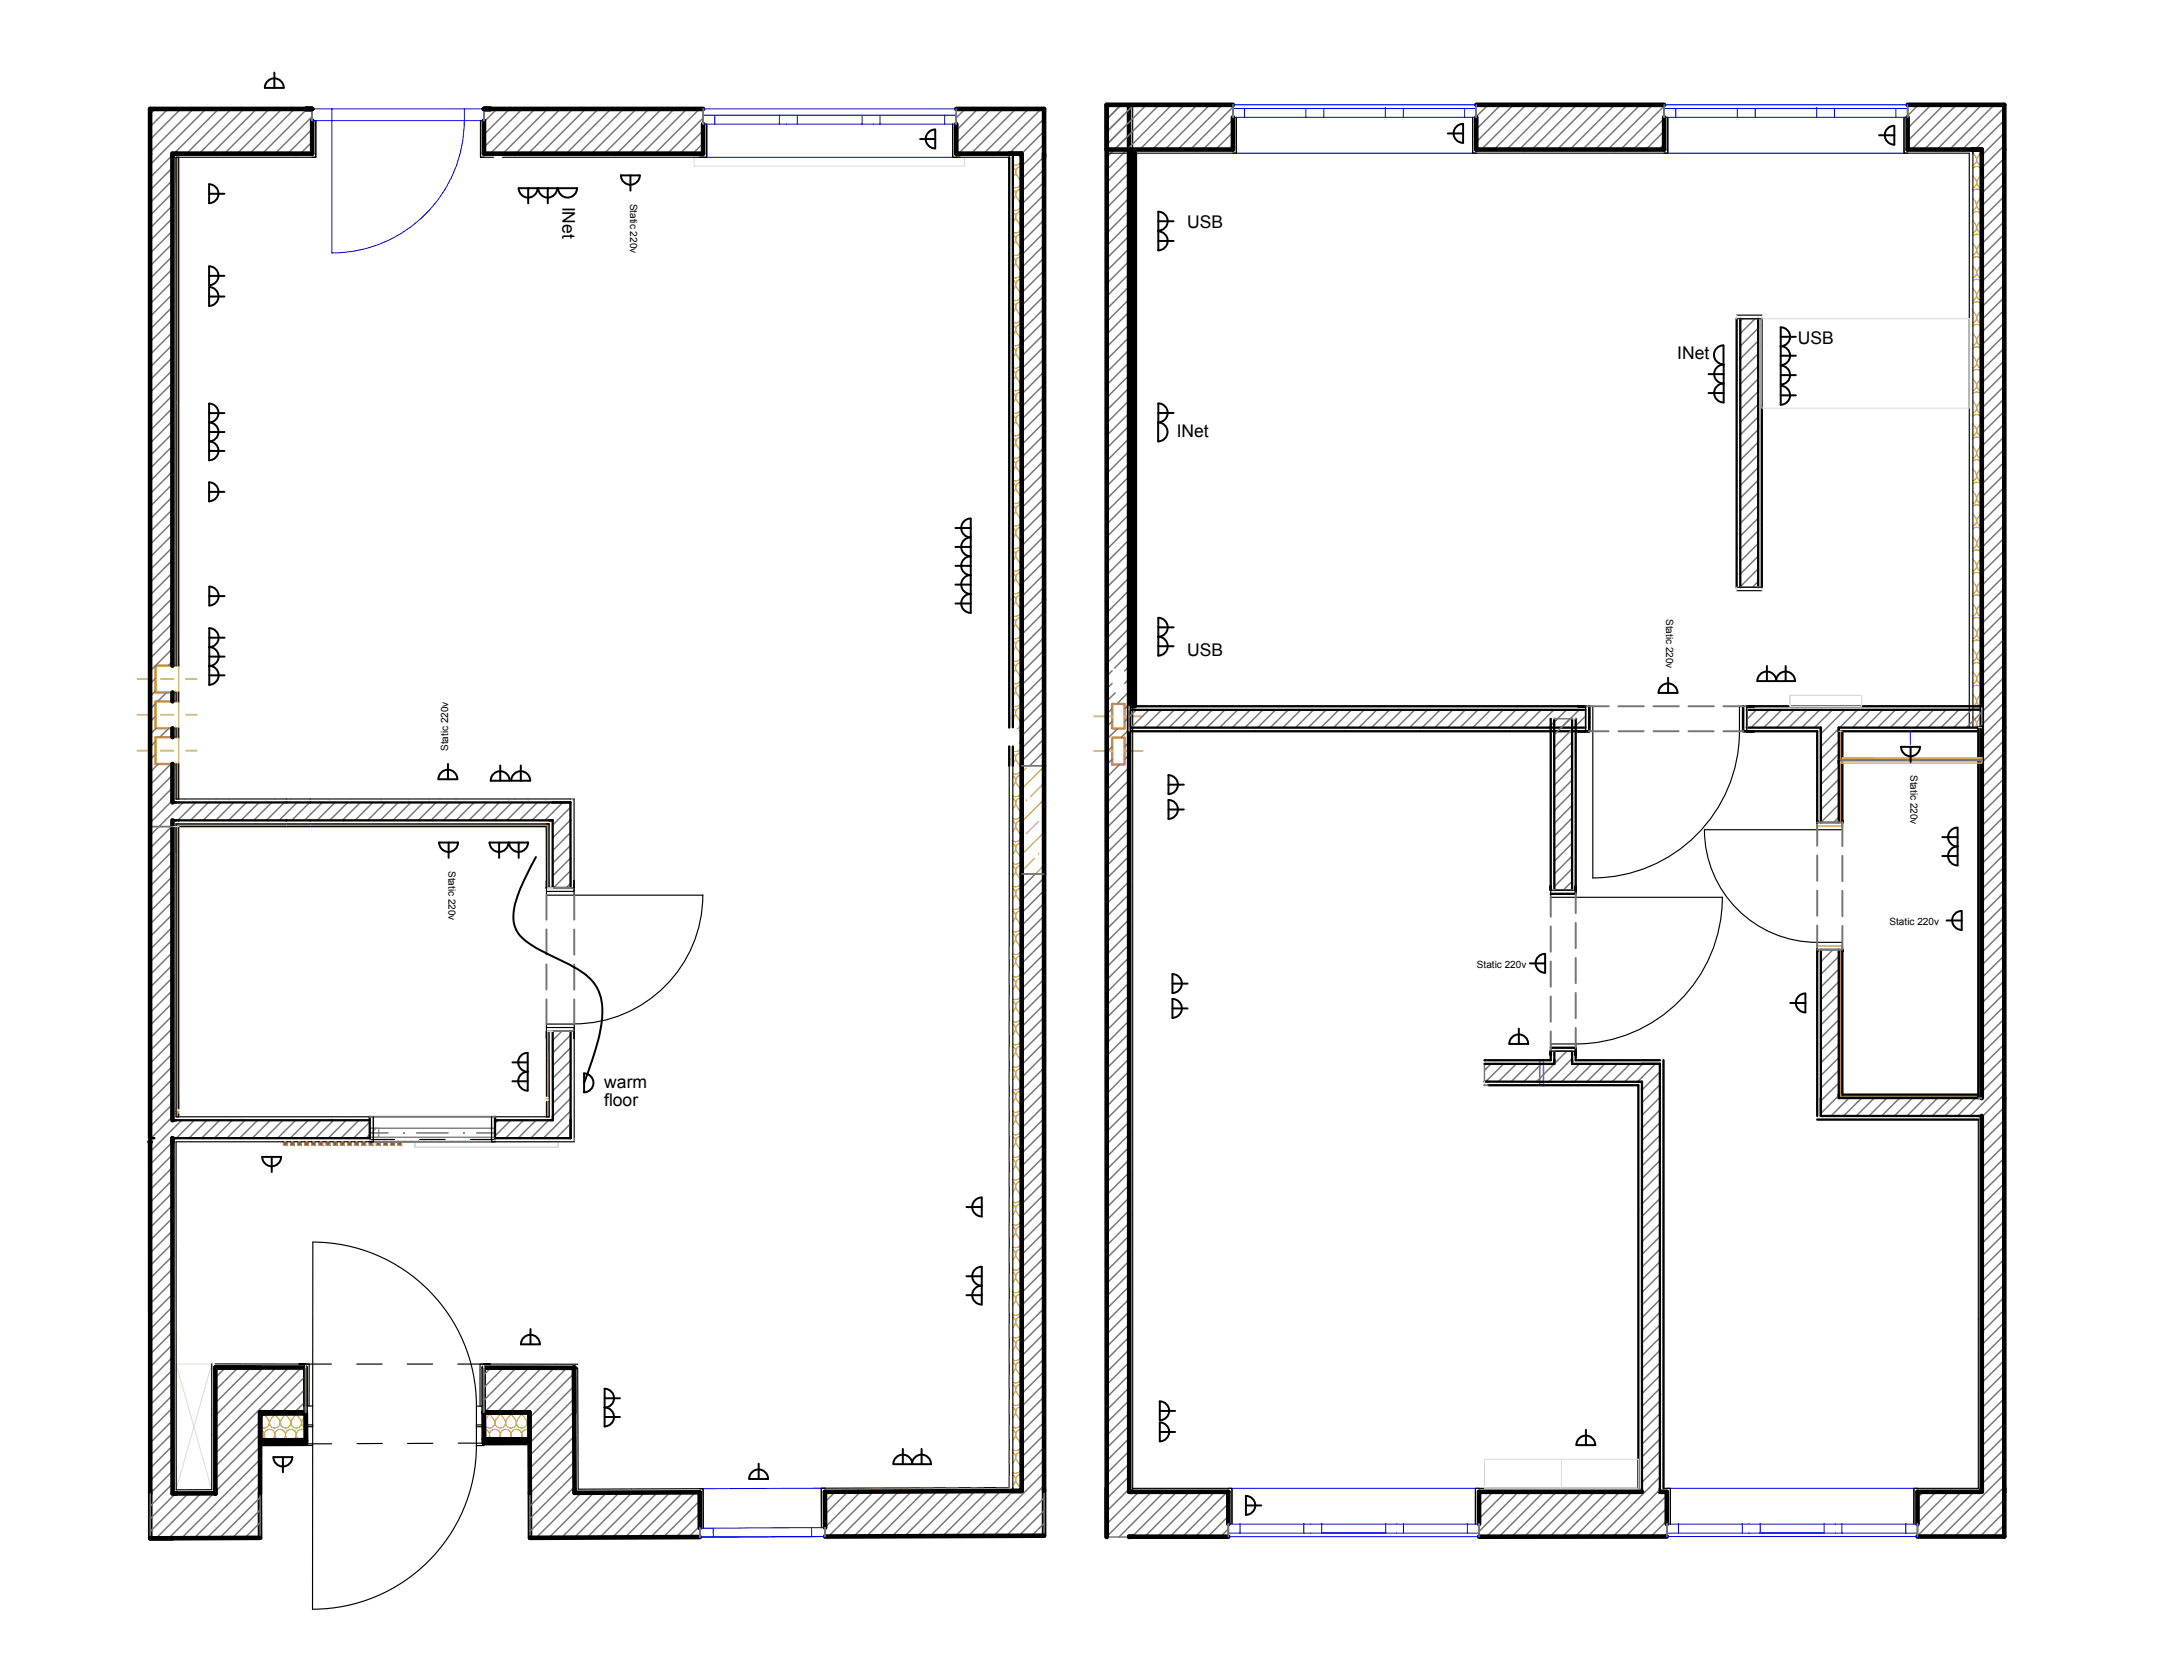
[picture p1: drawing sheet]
<svg xmlns="http://www.w3.org/2000/svg" width="279mm" height="216mm" viewBox="0 0 279 216" stroke-linecap="round" stroke-linejoin="round" font-family="sans-serif">
<defs><g id="words">
<g font-size="2.3">
<text x="72.4" y="26.6" transform="rotate(90 72.4 26.6)">INet</text>
<text x="152.8" y="29.3">USB</text>
<text x="216" y="46.2">INet</text>
<text x="231.5" y="44.3">USB</text>
<text x="151.5" y="56.3">INet</text>
<text x="152.8" y="84.4">USB</text>
<text x="77.8" y="142.3">floor</text>
<text x="77.8" y="140.1">warm</text>
</g>
<g font-size="1.3">
<text x="81.1" y="26.2" transform="rotate(90 81.1 26.2)">Static 220v</text>
<text x="214.5" y="79.7" transform="rotate(90 214.5 79.7)">Static 220v</text>
<text x="57.7" y="96.7" transform="rotate(-90 57.7 96.7)">Static 220v</text>
<text x="246" y="99.8" transform="rotate(90 246 99.8)">Static 220v</text>
<text x="57.7" y="112.1" transform="rotate(90 57.7 112.1)">Static 220v</text>
<text x="243.3" y="119.1">Static 220v</text>
<text x="190.2" y="124.6">Static 220v</text>
</g>
</g></defs>
<!-- layer: Plan -->
<path d="M20 98.4h3h-.8M22.2 93.8h.8M22.2 89.1h.8M143.2 98.4h1.6M143.2 90.6v3.2M47.6 146.4h1.2" fill="none" stroke="#fff" stroke-width=".13"/>
<g fill="#fff" stroke="#fff" stroke-width=".13">
<path d="M20 90.3h2.2l-2.2 3.5z"/>
<path d="M20 85.7h2.2l-2.2 3.4z"/>
<path d="M143.2 95h1.6l-1.6 3.4zM144.8 95l-1.6 3.4h1.6z"/>
<path d="M143.2 90.6h1.6v3.2zM143.2 90.6v3.2h1.6z"/>
<path d="M47.6 145.3h1.2l-1.2 1.1zM48.8 145.3l-1.2 1.1h1.2z"/>
<path d="M22.7 94.9h.3l-3 3.5zM23 94.9l-3 3.5h3z"/>
<path d="M20 94.9h2.2l-2.2 3.5zM22.2 94.9l-2.2 3.5 2.7-3.5z"/>
<path d="M23 90.3l-3 3.5h2.2zM23 90.3v3.5h-.8z"/>
<path d="M22.2 90.3h.5l-2.7 3.5zM22.7 90.3l-2.7 3.5 3-3.5z"/>
<path d="M23 85.7l-3 3.4h2.2zM23 85.7v3.4h-.8z"/>
<path d="M22.2 85.7h.5l-2.7 3.4zM22.7 85.7l-2.7 3.4 3-3.4z"/>
</g>
<g fill="none" stroke="#dbdbdb" stroke-width=".13">
<path d="M40.2 15.5h.5M61.9 15.5h.4M90.5 16h.5M122.7 16h.4M145.4 13.5h.4M158.8 15.1h.4M189.6 15.1h.5M214.3 15.1h.4M245.2 15.1h.4M89.4 20.2h34.8v1.2h-34.8zM223.6 40.6v.4h.5M226.8 41h26.8v11.5h-26.8z"/>
<path d="M226.8 40.6v.4h-.4M224.1 75.6h-.5v.4M226.4 75.6h.4v.4M20 98.4h.1M20 94.9h.1M20 93.8h.1M20 90.3h.1M20 89.1h.1M20 85.7h.1M22.2 98.4h.1M22.2 94.9h.1M22.2 93.8h.1"/>
<path d="M22.2 90.3h.1M22.2 89.1h.1M22.2 85.7h.1M22.7 98.4h.1M22.7 94.9h.1M22.7 93.8h.1M22.7 90.3h.1M22.7 89.1h.1M22.7 85.7h.1M23 98.4h.1M23 94.9h.1M23 93.8h.1"/>
<path d="M23 90.3h.1M23 89.1h.1M23 85.7h.1M143.2 98.4h.1M143.2 95h.1M143.2 90.6h.1M143.2 93.8h.1M144.8 98.4h.1M144.8 95h.1M144.8 93.8h.1M144.8 90.6h.1M145.4 90.9v.5"/>
<path d="M145.4 93.7v.4M199.7 92.5h.4M202.4 92.5h.5M204.2 93.7v.4v-.4M204.2 90.9v.5v-.5M224.9 93.7v.4v-.4M224.9 90.9v.5v-.5M230.5 89.5h9.2h-9.2v1.4h9.2v-1.4v1.4h-9.2zM236.7 94.1h.5M254.7 93.7h.5v.4M255.2 90.9v.5M22.2 106.4h.8"/>
<path d="M70.4 114.3h.8zM199.7 114.6h.4h-.4M199.7 114.6h.4M202.4 114.6h.5h-.5M202.4 114.6h.5M234.4 105.9h-.4h.4M237.2 105.9h-.5h.5M70.4 132.8h.8M70.4 132.8h.8zM191.1 136.5v.5M191.1 139.2v.5M199.7 135.3h.4h-.4"/>
<path d="M202.4 135.3h.5h-.5M213.7 136.5h.5M234.4 122.3h-.4h.4M237.2 122.3h-.5h.5M47.6 146.4h.1M47.6 145.3h.1M48.8 146.4h.1M48.8 145.3h.1M53.4 147h18.5v.7h-18.5h18.5v-.7h-18.5v.7zM234 143.7v.4M254.7 140.9v.5h.5M22.7 175.6h4.6v16.2h-4.6z"/>
<path d="M22.7 175.6l4.6 16.2M27.3 175.6l-4.6 16.2M27.3 175.6h.4M39.3 175.6v.5M62.3 175.6v.5M74.4 175.6v.5M39.3 181h.1M90.1 196.7h.5M105.8 196.7h.4M145.4 197.9h.4M158.2 196.2h.4M190 196.2h.4"/>
<path d="M191.1 187.9h19.8v3.7h-19.8zM201 187.9v3.7M214.6 196.2h.5M246.4 196.2h.5"/>
</g>
<path d="M23 94.9h-3v3.5h3M23 90.3h-3v3.5h3M23 85.7h-3v3.4h3M143.2 95h1.6v3.4h-1.6zM143.2 90.6h1.6v3.2h-1.6z" fill="none" stroke="#ff7f00" stroke-width=".3"/>
<g fill="none" stroke="#ff9f7f" stroke-width=".25">
<path d="M17.7 96.6h1.4M17.7 92h1.4M17.7 87.4h1.4M20.7 96.6h1.6M20.7 92h1.6M20.7 87.4h1.6M24 96.6h1.3M24 92h1.3M24 87.4h1.3M140.9 96.7h2.3M140.9 92.2h2.3M144.8 96.7h2.3"/>
<path d="M144.8 92.2h2.3M202.9 114.6v.5h-3.2M237.2 105.9v.5h-3.2M199.7 134.9h3.2v.4M234 121.8h3.2v.5"/>
</g>
<g fill="none" stroke="#dcdcdc" stroke-width=".13">
<path d="M30.3 19.8h.1M40 19.8h.1M40.2 18h.1M40.5 16.1h.1M62.1 16.9h.1M72.8 19.8h.1M82.4 19.8h.1M90.7 18.9h.1M91 16.7h.1M122.9 19.6h.1M124.9 19.8h.1M144.1 19.6h.1"/>
<path d="M144.2 19.3h.1M145.4 18h.1M146.7 19.3h.1M151.8 19.4h.1M153.8 19.6h.1M157 19.3h.1M158.9 17.8h.1M159.1 17.2h.1M190 18.4h.1M194.3 19.4h.1M195.5 19.3h.1M196.3 19.6h.1"/>
<path d="M198.1 19.3h.1M203.9 19.4h.1M207.9 19.6h.1M208.3 19.3h.1M210.9 19.3h.1M214.3 18.5h.1M214.7 17.1h.1M245.3 16.3h.1M245.5 15.5h.1M245.5 18h.1M245.6 17.1h.1M246.4 19.4h.1"/>
<path d="M246.8 19.3h.1M249.4 19.3h.1M250.3 19.6h.1M22.3 23.2h.1M22.3 25.7h.1M22.3 36h.1M22.3 38.6h.1M22.5 35.6h.1M22.6 30.4h.1M22.6 25.2h.1M22.6 20.1h.1M25.3 20.2h.1"/>
<path d="M27.8 20.2h.1M32.3 20.1h.1M38.1 20.2h.1M40.7 20.2h.1M63.8 20.2h.1M65.1 20h.1M66.3 20.2h.1M74.8 20.1h.1M76.6 20.2h.1M79.1 20.2h.1M86.4 20h.1M89.4 20.2h.1"/>
<path d="M127.9 20.2h.1M128.8 20h.1M130 23.1h.1M130 28.3h.1M130 30.9h.1M145.4 20.6h.1M145.4 30.9h.1M145.4 33.4h.1M145.6 39.7h.1M145.7 34.5h.1M145.8 29.3h.1M145.8 24.2h.1"/>
<path d="M253.6 33.8h.1M253.7 27.9h.1M253.7 30.4h.1M253.7 28.7h.1M253.7 23.5h.1M253.9 39.8h.1M253.9 34.7h.1M254 29.5h.1M254 24.3h.1M22.3 48.8h.1M22.3 51.4h.1M22.3 56.2h.1"/>
<path d="M22.4 51.1h.1M22.4 45.9h.1M22.5 40.7h.1M22.6 57.1h.1M22.7 51.9h.1M130 41.1h.1M130 43.7h.1M130 53.9h.1M130 56.5h.1M130.2 55.6h.1M130.3 50.4h.1M130.3 45.2h.1"/>
<path d="M130.4 40.1h.1M145.4 43.7h.1M145.4 46.3h.1M145.4 56.5h.1M145.4 59.1h.1M145.5 55.2h.1M145.5 50h.1M145.6 44.8h.1M145.8 56h.1M223.6 57.6h.1M223.7 52.4h.1M223.7 45h.1"/>
<path d="M223.7 47.5h.1M223.7 57.8h.1M223.7 47.3h.1M223.8 42.1h.1M223.9 58.5h.1M224 53.3h.1M224 48.1h.1M225.4 40.7h.1M226.5 54.9h.1M226.6 49.8h.1M226.6 44.6h.1M226.7 42h.1"/>
<path d="M226.7 52.3h.1M226.7 54.8h.1M253.7 40.7h.1M253.7 43.3h.1M253.7 53.5h.1M253.7 56.1h.1M253.7 55.3h.1M253.7 50.2h.1M253.8 45h.1M22.2 66.6h.1M22.2 61.4h.1M22.3 61.7h.1"/>
<path d="M22.3 64.2h.1M22.3 74.5h.1M22.3 77.1h.1M22.4 77.7h.1M22.5 72.6h.1M22.5 67.4h.1M22.6 62.2h.1M130 76.3h.1M130 66.8h.1M130 69.4h.1M130 71.1h.1M130 79.6h.1"/>
<path d="M130.1 65.9h.1M130.2 60.7h.1M130.3 77.1h.1M130.4 71.9h.1M145.4 65.5h.1M145.4 69.4h.1M145.4 71.9h.1M145.5 60.3h.1M145.6 76.7h.1M145.6 71.5h.1M145.7 66.3h.1M145.8 61.2h.1"/>
<path d="M223.7 60.4h.1M223.7 70.6h.1M223.7 73.2h.1M223.8 73.9h.1M223.8 68.8h.1M223.9 63.6h.1M226.3 75.8h.1M226.3 75.6h.1M226.4 65.3h.1M226.5 60.1h.1M226.7 65.1h.1M226.7 67.6h.1"/>
<path d="M253.6 65.7h.1M253.7 66.4h.1M253.7 68.9h.1M253.7 79.2h.1M253.7 60.5h.1M22.2 98.4h.1M22.3 89.9h.1M22.4 82.9h.1M130 81.4h.1M130 82.2h.1M130 92.4h.1M130.1 97.8h.1"/>
<path d="M130.2 92.6h.1M130.2 87.4h.1M130.3 82.2h.1M145.4 97.3h.1M145.4 82.2h.1M145.4 84.7h.1M145.4 95h.1M145.4 97.6h.1M145.5 92.2h.1M145.5 87h.1M145.6 81.8h.1M148 93.8h.1"/>
<path d="M148.9 90.9h.1M151.8 91.2h.1M151.9 94h.1M152.8 91.1h.1M154.4 93.7h.1M154.4 91.2h.1M154.8 91.3h.1M157 93.7h.1M159.6 93.8h.1M161.6 94h.1M162.5 91.1h.1M164.7 91.2h.1"/>
<path d="M166.4 91.3h.1M167.3 93.7h.1M167.3 91.2h.1M169.2 93.8h.1M169.8 93.7h.1M170.1 90.9h.1M173.2 94h.1M174 91.1h.1M176 91.3h.1M177.5 91.2h.1M180.1 93.7h.1M180.1 91.2h.1"/>
<path d="M180.8 93.8h.1M182.6 93.7h.1M182.8 94h.1M183.7 91.1h.1M187.6 91.3h.1M190.4 91.2h.1M190.5 93.8h.1M192.9 93.7h.1M192.9 91.2h.1M194.4 94h.1M195.3 91.1h.1M195.5 93.7h.1"/>
<path d="M197.3 91.3h.1M199.8 98.1h.1M199.8 93h.1M202.1 93.8h.1M202.8 96.7h.1M202.8 99.3h.1M202.9 96.1h.1M203.2 91.2h.1M204 94h.1M225.3 94h.1M226.2 91.1h.1M228.9 91.2h.1"/>
<path d="M230.1 91.3h.1M231.4 93.7h.1M231.4 91.2h.1M232.9 93.8h.1M234 93.7h.1M234.3 97.5h.1M234.4 98.4h.1M236.9 94h.1M237.8 91.1h.1M239.8 91.3h.1M241.7 91.2h.1M244.2 93.7h.1"/>
<path d="M244.2 91.2h.1M244.5 93.8h.1M246.5 94h.1M246.8 93.7h.1M247.4 91.1h.1M251.4 91.3h.1M253.7 81.8h.1M253.7 92h.1M253.9 93h.1M253.9 87.8h.1M254 82.6h.1M254.2 93.8h.1"/>
<path d="M254.5 91.2h.1M22.3 100.2h.1M22.3 102.7h.1M22.3 113h.1M22.3 115.5h.1M22.6 115.4h.1M22.6 110.2h.1M23 105.8h.1M23.9 102.9h.1M26.9 106h.1M27 103.1h.1M27.8 103.2h.1"/>
<path d="M29.5 103.1h.1M29.5 105.7h.1M30.6 105.6h.1M32.1 105.7h.1M34.6 105.8h.1M35.5 102.9h.1M36.6 106.1h.1M37.4 103.2h.1M39.8 103.1h.1M42.2 105.6h.1M42.4 103.1h.1M42.4 105.7h.1"/>
<path d="M44.2 105.8h.1M44.9 105.7h.1M45.1 102.9h.1M48.2 106h.1M49 103.1h.1M51.9 105.6h.1M52.6 103.1h.1M55.2 103.1h.1M55.2 105.7h.1M55.8 105.8h.1M56.7 102.9h.1M57.8 105.7h.1"/>
<path d="M57.8 106h.1M58.7 103.2h.1M63.5 105.6h.1M65.5 103.1h.1M65.5 105.8h.1M66.3 102.9h.1M68 103.1h.1M68 105.7h.1M69.4 106h.1M70.3 103.1h.1M70.5 114.3h.1M70.6 105.7h.1"/>
<path d="M71 110.4h.1M71 113h.1M71.1 110.6h.1M73.6 112.2h.1M73.6 113h.1M73.6 107.1h.1M73.9 113.1h.1M130 113.3h.1M130 108.1h.1M130 105.3h.1M130 107.8h.1M130 102.9h.1"/>
<path d="M130 118.1h.1M145.4 107.8h.1M145.4 110.4h.1M145.7 119.5h.1M145.8 114.3h.1M145.8 109.1h.1M199.7 108.5h.1M199.7 103.3h.1M199.8 102.3h.1M199.8 104.9h.1M202.7 111.6h.1M202.8 109.6h.1"/>
<path d="M202.8 112.1h.1M202.8 106.4h.1M202.8 101.2h.1M234.3 102.7h.1M234.4 101h.1M22.3 125.8h.1M22.3 128.4h.1M22.3 138.6h.1M22.4 136h.1M22.4 130.8h.1M22.5 125.7h.1M22.5 120.5h.1"/>
<path d="M70.8 136.4h.1M71 136.1h.1M71 138.6h.1M71.1 137.3h.1M73.6 138.6h.1M73.6 138.9h.1M73.7 133.7h.1M130 120.7h.1M130 130.9h.1M130 133.5h.1M130.3 135.4h.1M130.3 130.2h.1"/>
<path d="M130.4 125h.1M145.4 120.7h.1M145.4 123.2h.1M145.4 133.5h.1M145.4 136.1h.1M145.6 135h.1M145.6 129.8h.1M145.7 124.6h.1M191.2 136.5h.1M191.7 139.7h.1M192.6 136.8h.1M193.3 136.9h.1"/>
<path d="M195.9 136.9h.1M195.9 139.5h.1M197.4 139.3h.1M198.5 139.5h.1M198.5 137.2h.1M199.4 139.5h.1M199.9 135.8h.1M203.3 139.7h.1M204 136.5h.1M204.2 136.8h.1M206.2 136.9h.1M207 139.3h.1"/>
<path d="M208.7 136.9h.1M208.7 139.5h.1M210.9 139.5h.1M211.3 139.5h.1M211.8 136.6h.1M213.8 136.8h.1M234 128.5h.1M234 123.4h.1M234.2 139.7h.1M234.3 134.5h.1M234.3 129.3h.1M234.4 124.2h.1"/>
<path d="M234.4 124.1h.1M234.4 126.7h.1M234.4 136.9h.1M234.4 139.5h.1M22.2 151.5h.1M22.3 151.5h.1M22.3 154h.1M22.3 141.2h.1M22.5 157.5h.1M22.5 152.4h.1M22.6 147.2h.1M22.6 142h.1"/>
<path d="M24.3 146.6h.1M28.2 146.8h.1M29.1 143.9h.1M29.5 144.2h.1M30.2 147h.1M31.1 144.1h.1M32.1 146.8h.1M32.1 144.2h.1M34.7 146.8h.1M35.9 146.6h.1M37.9 146.8h.1M38.8 143.9h.1"/>
<path d="M41.8 147h.1M42.4 144.2h.1M42.7 144.1h.1M44.9 146.8h.1M44.9 144.2h.1M45.5 146.6h.1M47.5 146.8h.1M63.9 144.1h.1M66.8 146.6h.1M68 144.2h.1M70.6 146.8h.1M70.6 144.2h.1"/>
<path d="M70.7 146.8h.1M70.8 141.6h.1M71.1 142.4h.1M72.7 147h.1M73.2 146.8h.1M73.6 141.2h.1M73.6 144.1h.1M130 143.8h.1M130 146.3h.1M130 156.6h.1M130 159.2h.1M130.1 156h.1"/>
<path d="M130.1 150.9h.1M130.2 145.7h.1M130.2 140.5h.1M130.4 156.9h.1M145.4 146.3h.1M145.4 148.9h.1M145.4 159.2h.1M145.4 150.4h.1M145.5 145.3h.1M145.5 140.1h.1M145.7 156.5h.1M145.7 151.3h.1"/>
<path d="M145.8 146.1h.1M145.8 140.9h.1M211.1 155.8h.1M211.2 150.6h.1M211.2 145.5h.1M211.2 140.3h.1M211.3 142.1h.1M211.3 152.3h.1M211.3 154.9h.1M213.7 147.1h.1M213.8 142h.1M213.9 142.1h.1"/>
<path d="M213.9 144.6h.1M213.9 154.9h.1M213.9 157.5h.1M214.2 158.9h.1M241.5 143.8h.1M243 143.8h.1M243.5 144h.1M245.5 143.8h.1M251.1 143.8h.1M254.9 144.6h.1M254.9 147.2h.1M254.9 157.5h.1"/>
<path d="M254.9 159.5h.1M255 154.3h.1M255 149.2h.1M255.1 144h.1M22.3 164.3h.1M22.3 166.9h.1M22.3 177.1h.1M22.3 179.7h.1M22.3 178.2h.1M22.3 173h.1M22.4 167.9h.1M22.4 162.7h.1"/>
<path d="M27.4 176.3h.1M29.1 175.7h.1M31.2 175.8h.1M33 175.9h.1M33.8 175.8h.1M63.9 175.9h.1M69.7 175.8h.1M71.6 175.7h.1M72.3 175.8h.1M74.1 177.3h.1M130 166.4h.1M130 161.2h.1"/>
<path d="M130 169.4h.1M130 172h.1M130.2 177.5h.1M130.2 172.4h.1M130.3 167.2h.1M130.3 162h.1M145.4 161.7h.1M145.4 172h.1M145.4 174.6h.1M145.5 177.1h.1M145.5 172h.1M145.6 166.8h.1"/>
<path d="M145.6 161.6h.1M211 166.2h.1M211.1 161h.1M211.3 165.2h.1M211.3 167.7h.1M211.3 178h.1M213.9 167.7h.1M213.9 170.3h.1M214 179.6h.1M214 174.4h.1M214.1 169.2h.1M214.1 164.1h.1"/>
<path d="M254.8 175h.1M254.8 169.9h.1M254.9 164.7h.1M254.9 160h.1M254.9 170.3h.1M254.9 172.9h.1M255.1 175.8h.1M255.1 170.7h.1M22.2 183.4h.1M22.3 190h.1M23.5 192.2h.1M27.2 191.8h.1"/>
<path d="M27.3 186.7h.1M27.3 181.5h.1M27.4 182.3h.1M27.4 184.8h.1M34.6 185.6h.1M36.7 185.8h.1M36.8 185.7h.1M39.4 185.7h.1M62.5 185.7h.1M63.5 185.4h.1M65 185.7h.1M65.5 185.6h.1"/>
<path d="M74 181.8h.1M74 184.4h.1M74 187.7h.1M74.1 182.5h.1M81.3 191.8h.1M81.7 192.1h.1M83.3 192h.1M84.3 192.1h.1M89.9 191.7h.1M90.3 193.8h.1M90.3 196.4h.1M105.9 195.7h.1"/>
<path d="M106.2 196.6h.1M110.2 191.6h.1M112.2 191.8h.1M115.5 191.7h.1M116.1 192h.1M118.1 191.7h.1M119.8 191.6h.1M123.8 191.8h.1M128.3 191.7h.1M130 182.3h.1M130 184.8h.1M130.1 187.9h.1"/>
<path d="M130.1 182.7h.1M145.4 184.8h.1M145.4 187.4h.1M145.4 182.3h.1M147 192h.1M154 191.7h.1M154.7 191.8h.1M156.6 191.7h.1M158.6 192h.1M190 193.4h.1M190.3 194.3h.1M190.4 193.8h.1"/>
<path d="M192.5 191.7h.1M195.1 191.7h.1M197.2 191.8h.1M201.1 192h.1M205.3 191.7h.1M207.9 191.7h.1M208.7 191.8h.1M210.8 192h.1M211.3 180.5h.1M211.3 190.8h.1M211.3 188.2h.1M211.4 183.1h.1"/>
<path d="M213.9 180.5h.1M213.9 183.1h.1M213.9 189.9h.1M213.9 184.7h.1M214.2 190.7h.1M214.7 192.2h.1M214.7 192.5h.1M215 193h.1M251.2 191.8h.1M253.2 192h.1M254.7 180.2h.1M254.9 183.1h.1"/>
<path d="M254.9 185.7h.1M254.9 191.4h.1M255 186.2h.1M255 181h.1"/>
</g>
<g fill="none" stroke="#767676" stroke-width=".19">
<path d="M19.3 14v5.8M20 14l-.7 .7M21.6 14l-2.3 2.3M22.2 20l-2.9 2.9M23.3 14l-4 4M24.9 14l-5.6 5.6M26.5 14l-7.2 7.2M28.2 14l-5.8 5.8M29.8 14l-5.8 5.8M31.4 14l-5.8 5.8M33 14l-5.7 5.8M34.7 14l-5.8 5.8"/>
<path d="M36.3 14l-5.8 5.8M37.9 14l-5.7 5.8M39.5 14l-5.7 5.8M40.2 15.5v-1.5v1.5M40.2 15l-4.8 4.8M40.2 16.6l-3.2 3.2M40.2 18.3l-1.5 1.5M40.2 14v1.5M62.3 15.5v-1.5v1.5M62.3 14v1.5M62.4 14l-.1 .1M64 14l-1.7 1.7"/>
<path d="M65.6 14l-3.3 3.3M67.2 14l-4.9 5M68.9 14l-5.8 5.8M70.5 14l-5.8 5.8M72.1 14l-5.7 5.8M73.8 14l-5.8 5.8M75.4 14l-5.8 5.8M77 14l-5.7 5.8M78.7 14l-5.8 5.8M80.3 14l-5.8 5.8M81.9 14l-5.7 5.8M83.5 14l-5.7 5.8"/>
<path d="M85.2 14l-5.8 5.8M86.8 14l-5.8 5.8M88.4 14l-5.7 5.8M90.1 14l-5.8 5.8M90.5 14.8v-.8v2M90.5 16v-1.2v1.2M90.5 15.2l-4.6 4.6M90.5 16.8l-2.9 3M90.5 18.5l-1.3 1.3M123.1 14.8v-.8v2M123.1 16v-1.2v1.2M124.3 14l-1.2 1.2"/>
<path d="M125.9 14l-2.8 2.8M127.5 14l-4.4 4.4M129.2 14l-5.8 5.8M130.8 14l-5.8 5.8M132.4 14l-5.7 5.8M134 14l-5.7 5.8M134.4 15.3l-4.5 4.5M134.4 18.5l-2.8 2.9M134.4 14v5.8M134.4 16.9l-2.8 2.9M142.5 13.5h2.9M142.7 13.5l-.2 .2"/>
<path d="M144.4 13.5l-1.9 1.9M146 13.5l-3.5 3.5M147.6 13.5l-5.1 5.1M149.2 13.5l-6.7 6.7M150.9 13.5l-8.4 8.4M152.5 13.5l-5.8 5.8M154.1 13.5l-5.7 5.8M155.8 13.5l-5.8 5.8M157.4 13.5l-5.8 5.8M158.8 14v-.5v1.6M158.8 15.1v-1.1v1.1M158.8 15.4l-3.9 3.9"/>
<path d="M158.8 13.8l-5.5 5.5M158.8 17l-2.3 2.3M158.8 18.7l-.6 .6M190.1 14v-.5v1.6M190.1 15.1v-1.1v1.1M191.6 13.5l-1.5 1.5M193.2 13.5l-3.1 3.2M194.9 13.5l-4.8 4.8M196.5 13.5l-5.8 5.8M198.1 13.5l-5.7 5.8M199.7 13.5l-5.7 5.8M201.4 13.5l-5.8 5.8"/>
<path d="M203 13.5l-5.7 5.8M204.6 13.5l-5.7 5.8M206.3 13.5l-5.8 5.8M207.9 13.5l-5.8 5.8M209.5 13.5l-5.7 5.8M211.2 13.5l-5.8 5.8M212.8 13.5l-5.8 5.8M214.3 14v-.5v1.6M214.3 15.1v-1.1v1.1M214.3 15.3l-4 4M214.3 13.6l-5.6 5.7M214.3 16.9l-2.4 2.4"/>
<path d="M214.3 18.5l-.7 .8M245.6 14v-.5v1.6M245.6 15.1v-1.1v1.1M247 13.5l-1.4 1.4M248.6 13.5l-3 3M250.3 13.5l-4.7 4.7M251.9 13.5l-5.8 5.8M253.5 13.5l-5.7 5.8M255.2 13.5l-5.8 5.8M256.8 13.5l-5.8 5.8M258.1 15.5l-3.8 3.8M258.1 13.9l-5.5 5.4"/>
<path d="M258.1 17.1l-2.9 2.9M258.1 18.7l-2.9 2.9M258.1 13.5v5.8M22.2 29.7l-2.9 2.9M22.2 31.4l-2.9 2.8M22.2 34.6l-2.9 2.9M22.2 36.3l-2.9 2.8M22.2 21.6l-2.9 2.9M22.2 23.2l-2.9 2.9M22.2 24.8l-2.9 2.9M22.2 26.5l-2.9 2.9M22.2 28.1l-2.9 2.9"/>
<path d="M22.2 33l-2.9 2.9M22.2 37.9l-2.9 2.9M22.2 39.5l-2.9 2.9M134.4 21.8l-2.8 2.9M134.4 23.4l-2.8 2.9M134.4 25.1l-2.8 2.8M134.4 26.7l-2.8 2.9M134.4 29.9l-2.8 2.9M134.4 31.6l-2.8 2.9M134.4 33.2l-2.8 2.9M134.4 39.7l-2.8 2.9M134.4 34.8l-2.8 2.9"/>
<path d="M134.4 38.1l-2.8 2.9M134.4 20.2l-2.8 2.8M134.4 28.3l-2.8 2.9M134.4 36.5l-2.8 2.8M145.4 20.6l-2.9 2.9M145.4 22.3l-2.9 2.8M145.4 23.9l-2.9 2.9M145.4 25.5l-2.9 2.9M145.4 27.1l-2.9 2.9M145.4 28.8l-2.9 2.8M145.4 30.4l-2.9 2.9M145.4 32l-2.9 2.9"/>
<path d="M145.4 33.6l-2.9 2.9M145.4 35.3l-2.9 2.9M145.4 36.9l-2.9 2.9M145.4 38.5l-2.9 2.9M258.1 20.4l-2.9 2.9M258.1 22l-2.9 2.9M258.1 23.6l-2.9 2.9M258.1 25.3l-2.9 2.8M258.1 26.9l-2.9 2.9M258.1 28.5l-2.9 2.9M258.1 30.1l-2.9 2.9M258.1 31.8l-2.9 2.9"/>
<path d="M258.1 33.4l-2.9 2.9M258.1 35l-2.9 2.9M258.1 36.7l-2.9 2.8M258.1 38.3l-2.9 2.9M258.1 39.9l-2.9 2.9M22.2 54.2l-2.9 2.9M22.2 55.8l-2.9 2.9M22.2 41.1l-2.9 2.9M22.2 42.8l-2.9 2.8M22.2 44.4l-2.9 2.9M22.2 46l-2.9 2.9M22.2 47.7l-2.9 2.8"/>
<path d="M22.2 49.3l-2.9 2.9M22.2 50.9l-2.9 2.9M22.2 52.5l-2.9 2.9M22.2 57.4l-2.9 2.9M22.2 59.1l-2.9 2.8M134.4 44.6l-2.8 2.9M134.4 46.2l-2.8 2.9M134.4 51.1l-2.8 2.9M134.4 52.7l-2.8 2.9M134.4 54.4l-2.8 2.8M134.4 56l-2.8 2.9M134.4 57.6l-2.8 2.9"/>
<path d="M134.4 59.3l-2.8 2.8M134.4 41.4l-2.8 2.8M134.4 43l-2.8 2.9M134.4 47.9l-2.8 2.9M134.4 49.5l-2.8 2.9M145.4 40.2l-2.9 2.8M145.4 41.8l-2.9 2.9M145.4 43.4l-2.9 2.9M145.4 45.1l-2.9 2.8M145.4 46.7l-2.9 2.9M145.4 48.3l-2.9 2.9M145.4 49.9l-2.9 2.9"/>
<path d="M145.4 51.6l-2.9 2.9M145.4 53.2l-2.9 2.9M145.4 54.8l-2.9 2.9M145.4 56.5l-2.9 2.8M145.4 58.1l-2.9 2.9M145.4 59.7l-2.9 2.9M224.1 41h2.3M224.4 41l-.3 .3M226 41l-1.9 1.9M226.4 47.2l-2.3 2.3M226.4 48.8l-2.3 2.3M226.4 55.3l-2.3 2.3"/>
<path d="M226.4 45.5l-2.3 2.3M226.4 43.9l-2.3 2.3M226.4 50.4l-2.3 2.3M226.4 52l-2.3 2.3M226.4 56.9l-2.3 2.3M226.4 58.6l-2.3 2.3M226.4 42.3l-2.3 2.3M226.4 53.7l-2.3 2.3M258.1 41.5l-2.9 2.9M258.1 43.2l-2.9 2.9M258.1 44.8l-2.9 2.9M258.1 46.4l-2.9 2.9"/>
<path d="M258.1 48.1l-2.9 2.8M258.1 49.7l-2.9 2.9M258.1 51.3l-2.9 2.9M258.1 53l-2.9 2.8M258.1 54.6l-2.9 2.9M258.1 56.2l-2.9 2.9M258.1 57.8l-2.9 2.9M258.1 59.5l-2.9 2.8M22.2 60.7l-2.9 2.9M22.2 62.3l-2.9 2.9M22.2 64l-2.9 2.8M22.2 68.8l-2.9 2.9"/>
<path d="M22.2 70.5l-2.9 2.9M22.2 72.1l-2.9 2.9M22.2 77l-2.9 2.9M22.2 78.6l-2.9 2.9M22.2 65.6l-2.9 2.9M22.2 67.2l-2.9 2.9M22.2 73.7l-2.9 2.9M22.2 75.4l-2.9 2.8M134.4 60.9l-2.8 2.9M134.4 62.5l-2.8 2.9M134.4 64.1l-2.8 2.9M134.4 65.8l-2.8 2.9"/>
<path d="M134.4 67.4l-2.8 2.9M134.4 69l-2.8 2.9M134.4 70.7l-2.8 2.8M134.4 72.3l-2.8 2.9M134.4 73.9l-2.8 2.9M134.4 75.6l-2.8 2.8M134.4 77.2l-2.8 2.9M134.4 78.8l-2.8 2.9M145.4 61.4l-2.9 2.8M145.4 63l-2.9 2.9M145.4 64.6l-2.9 2.9M145.4 66.2l-2.9 2.9"/>
<path d="M145.4 67.9l-2.9 2.9M145.4 69.5l-2.9 2.9M145.4 71.1l-2.9 2.9M145.4 72.8l-2.9 2.8M145.4 74.4l-2.9 2.9M145.4 76l-2.9 2.9M145.4 77.7l-2.9 2.8M145.4 79.3l-2.9 2.9M224.1 75.6h2.3M226.4 60.2l-2.3 2.3M226.4 61.8l-2.3 2.3M226.4 71.6l-2.3 2.3"/>
<path d="M226.4 73.2l-2.3 2.3M226.4 63.5l-2.3 2.3M226.4 65.1l-2.3 2.3M226.4 66.7l-2.3 2.3M226.4 68.3l-2.3 2.3M226.4 70l-2.3 2.3M226.4 74.9l-.8 .7M258.1 61.1l-2.9 2.9M258.1 62.7l-2.9 2.9M258.1 64.4l-2.9 2.8M258.1 66l-2.9 2.9M258.1 67.6l-2.9 2.9"/>
<path d="M258.1 69.3l-2.9 2.8M258.1 70.9l-2.9 2.9M258.1 72.5l-2.9 2.9M258.1 74.1l-2.9 2.9M258.1 75.8l-2.9 2.8M258.1 77.4l-2.9 2.9M258.1 79l-2.9 2.9M20 89l-.7 .7M20 87.3l-.7 .7M20 90.6l-.7 .7M20 92.2l-.7 .7M20 95.5l-.7 .7"/>
<path d="M20 97.1l-.7 .7M20.1 93.8l-.8 .7M20.4 98.4l-1.1 1M21.5 89.1l-1.2 1.2M21.7 93.8l-1.1 1.1M22 98.4l-2.7 2.6M22.2 83.5l-2.9 2.9M22.2 80.3l-2.9 2.8M22.2 81.9l-2.9 2.9M22.2 85.1l-.5 .6M22.2 90l-.3 .3M22.2 99.8l-2.9 2.9"/>
<path d="M131.6 98.6h2.8M134.4 80.4l-2.8 2.9M134.4 82.1l-2.8 2.9M134.4 83.7l-2.8 2.9M134.4 85.3l-2.8 2.9M134.4 87l-2.8 2.8M134.4 90.2l-2.8 2.9M134.4 95.1l-2.8 2.9M134.4 98.4l-.2 .2M134.4 88.6l-2.8 2.9M134.4 96.7l-1.8 1.9M134.4 91.9l-2.8 2.8"/>
<path d="M134.4 93.5l-2.8 2.9M143.2 86.4l-.7 .7M143.2 88l-.7 .7M143.2 91.2l-.7 .7M143.2 92.9l-.7 .6M143.2 96.1l-.7 .7M143.2 97.8l-.7 .6M143.6 89.2l-1.1 1.1M143.9 93.8l-1.4 1.4M144.2 98.4l-1.7 1.7M145.4 80.9l-2.9 2.9M145.4 82.5l-2.9 2.9"/>
<path d="M145.4 84.2l-1.9 1.8M145.4 85.8l-.6 .6M145.4 87.4l-.6 .6M145.4 89l-1.6 1.6M145.4 90.7l-.6 .6M145.4 93.9l-1 1.1M145.4 95.6l-.6 .5M145.4 97.2l-.6 .6M145.4 98.8l-2.9 2.9M145.4 91.4v2.3M146.3 91.4l-1.5 1.5M147.9 91.4l-2.3 2.3"/>
<path d="M149.6 91.4l-2.3 2.3M151.2 91.4l-2.3 2.3M152.8 91.4l-2.3 2.3M154.5 91.4l-2.4 2.3M156.1 91.4l-2.3 2.3M157.7 91.4l-2.3 2.3M159.3 91.4l-2.3 2.3M161 91.4l-2.3 2.3M162.6 91.4l-2.3 2.3M164.2 91.4l-2.3 2.3M165.9 91.4l-2.3 2.3M167.5 91.4l-2.3 2.3"/>
<path d="M169.1 91.4l-2.3 2.3M170.8 91.4l-2.4 2.3M172.4 91.4l-2.3 2.3M174 91.4l-2.3 2.3M175.6 91.4l-2.3 2.3M177.3 91.4l-2.3 2.3M178.9 91.4l-2.3 2.3M180.5 91.4l-2.3 2.3M182.2 91.4l-2.3 2.3M183.8 91.4l-2.3 2.3M185.4 91.4l-2.3 2.3M187 91.4l-2.3 2.3"/>
<path d="M188.7 91.4l-2.3 2.3M190.3 91.4l-2.3 2.3M191.9 91.4l-2.3 2.3M193.5 91.4l-2.2 2.3M195.2 91.4l-2.3 2.3M196.8 91.4l-2.3 2.3M198.4 91.4l-2.3 2.3M200.1 91.4l-2.3 2.3M200.1 92.5h2.3M200.6 92.5l-.5 .5M201.7 91.4l-2.3 2.3M202.4 98.8l-2.3 2.3"/>
<path d="M202.4 93.9l-2.3 2.3M202.4 95.5l-2.3 2.3M202.4 97.2l-2.3 2.3M203.3 91.4l-3.2 3.2M204.2 91.4v2.3v-2.3M204.2 92.2l-1.6 1.5M224.9 91.4v2.3v-2.3M226.1 91.4l-1.2 1.2M227.8 91.4l-2.3 2.3M229.4 91.4l-2.3 2.3M231 91.4l-2.3 2.3M232.7 91.4l-2.3 2.3"/>
<path d="M234.3 91.4l-2.3 2.3M235.9 91.4l-2.3 2.3M236.7 98.7l-2.3 2.3M236.7 93.8l-2.3 2.3M236.7 95.4l-2.3 2.3M236.7 97.1l-2.3 2.3M237.6 91.4l-3.2 3.1M239.2 91.4l-2.3 2.3M240.8 91.4l-2.3 2.3M242.4 91.4l-2.3 2.3M244.1 91.4l-2.3 2.3M245.7 91.4l-2.3 2.3"/>
<path d="M247.3 91.4l-2.3 2.3M249 91.4l-2.3 2.3M250.6 91.4l-2.3 2.3M252.2 91.4l-2.3 2.3M253.9 91.4l-2.4 2.3M255.2 91.4v2.3M258.1 80.7l-2.9 2.8M258.1 82.3l-2.9 2.9M258.1 83.9l-2.9 2.9M258.1 85.5l-2.9 2.9M258.1 87.2l-2.9 2.9M258.1 88.8l-4.9 4.9"/>
<path d="M258.1 90.4l-3.3 3.3M258.1 92l-2.9 2.9M258.1 93.7l-2.9 2.9M258.1 95.3l-2.9 2.9M258.1 96.9l-2.9 2.9M258.1 98.6l-2.9 2.8M19.3 106.4h2.9M22.2 119.4l-2.9 2.8M22.2 106.3l-2.9 2.9M22.2 107.9l-2.9 2.9M22.2 109.6l-2.9 2.9M22.2 111.2l-2.9 2.9"/>
<path d="M22.2 112.8l-2.9 2.9M22.2 114.5l-2.9 2.8M22.2 116.1l-2.9 2.9M22.2 103.1l-2.9 2.8M22.2 101.4l-2.9 2.9M22.2 117.7l-2.9 2.9M23.6 103.3l-4.3 4.3M25.2 103.3l-2.3 2.3M26.8 103.3l-2.3 2.3M28.5 103.3l-2.3 2.3M30.1 103.3l-2.3 2.3M31.7 103.3l-2.3 2.3"/>
<path d="M33.4 103.3l-2.3 2.3M35 103.3l-2.3 2.3M36.6 103.3l-2.3 2.3M38.2 103.3l-2.3 2.3M39.9 103.3l-2.3 2.3M41.5 103.3l-2.3 2.3M43.1 103.3l-2.3 2.3M44.8 103.3l-2.3 2.3M46.4 103.3l-2.3 2.3M48 103.3l-2.3 2.3M49.6 103.3l-2.3 2.3M51.3 103.3l-2.3 2.3"/>
<path d="M52.9 103.3l-2.3 2.3M54.5 103.3l-2.3 2.3M56.2 103.3l-2.3 2.3M57.8 103.3l-2.3 2.3M59.4 103.3l-2.3 2.3M61 103.3l-2.3 2.3M62.7 103.3l-2.3 2.3M64.3 103.3l-2.3 2.3M65.9 103.3l-2.3 2.3M67.6 103.3l-2.3 2.3M69.2 103.3l-2.3 2.3M70.4 114.3h.1"/>
<path d="M70.8 103.3l-2.3 2.3M71.2 114.3h2.7zM72.5 103.3l-2.4 2.3M73.4 103.9l-2.2 2.3M73.4 105.6l-2.2 2.3M73.4 107.2l-2.2 2.3M73.4 102.9h.5M73.5 108.8l-2.3 2.3M73.5 110.5l-2.3 2.3M73.5 112.1l-2.3 2.2M73.5 113.7l-.6 .6M131.6 112.5h2.8"/>
<path d="M131.7 112.5l-.1 .2M133.3 112.5l-1.7 1.8M134.4 114.7l-2.8 2.8M134.4 116.3l-2.8 2.9M134.4 117.9l-2.8 2.9M134.4 119.5l-2.8 2.9M134.4 113l-2.8 2.9M145.4 100.4l-2.9 2.9M145.4 102.1l-2.9 2.9M145.4 103.7l-2.9 2.9M145.4 105.3l-2.9 2.9M145.4 107l-2.9 2.8"/>
<path d="M145.4 108.6l-2.9 2.9M145.4 110.2l-2.9 2.9M145.4 111.9l-2.9 2.8M145.4 113.5l-2.9 2.9M145.4 115.1l-2.9 2.9M145.4 116.7l-2.9 2.9M145.4 118.4l-2.9 2.9M200.1 114.6h2.3h-2.3M200.1 114.6h2.3M202.4 100.4l-2.3 2.3M202.4 102.1l-2.3 2.3M202.4 103.7l-2.3 2.3"/>
<path d="M202.4 105.3l-2.3 2.3M202.4 106.9l-2.3 2.4M202.4 108.6l-2.3 2.3M202.4 110.2l-2.3 2.3M202.4 111.8l-2.3 2.3M202.4 113.5l-1.1 1.1M236.7 105.9h-2.3h2.3M236.7 100.3l-2.3 2.3M236.7 102l-2.3 2.3M236.7 103.6l-2.3 2.3M236.7 105.2l-.6 .7M258.1 100.2l-2.9 2.9"/>
<path d="M258.1 101.8l-2.9 2.9M258.1 103.5l-2.9 2.8M258.1 105.1l-2.9 2.9M258.1 106.7l-2.9 2.9M258.1 108.3l-2.9 2.9M258.1 110l-2.9 2.9M258.1 111.6l-2.9 2.9M258.1 113.2l-2.9 2.9M258.1 114.9l-2.9 2.8M258.1 116.5l-2.9 2.9M258.1 118.1l-2.9 2.9M258.1 119.8l-2.9 2.8"/>
<path d="M22.2 122.6l-2.9 2.9M22.2 124.2l-2.9 2.9M22.2 127.5l-2.9 2.9M22.2 121l-2.9 2.9M22.2 125.9l-2.9 2.8M22.2 129.1l-2.9 2.9M22.2 130.8l-2.9 2.8M22.2 132.4l-2.9 2.9M22.2 134l-2.9 2.9M22.2 135.7l-2.9 2.8M22.2 137.3l-2.9 2.9M22.2 138.9l-2.9 2.9"/>
<path d="M71.2 132.8h2.7zM72.3 132.8l-1.1 1.1M73.5 134.9l-2.3 2.3M73.5 136.5l-2.3 2.3M73.5 133.3l-2.3 2.3M73.5 138.1l-2.3 2.4M73.5 139.8l-2.3 2.3M73.9 132.8h-2.7M134.4 121.2l-2.8 2.9M134.4 122.8l-2.8 2.9M134.4 124.4l-2.8 2.9M134.4 126.1l-2.8 2.8"/>
<path d="M134.4 127.7l-2.8 2.9M134.4 129.3l-2.8 2.9M134.4 131l-2.8 2.8M134.4 132.6l-2.8 2.9M134.4 134.2l-2.8 2.9M134.4 135.8l-2.8 2.9M134.4 137.5l-2.8 2.8M134.4 139.1l-2.8 2.9M145.4 120l-2.9 2.9M145.4 121.6l-2.9 2.9M145.4 123.3l-2.9 2.8M145.4 124.9l-2.9 2.9"/>
<path d="M145.4 126.5l-2.9 2.9M145.4 128.2l-2.9 2.8M145.4 129.8l-2.9 2.9M145.4 131.4l-2.9 2.9M145.4 133l-2.9 2.9M145.4 134.7l-2.9 2.9M145.4 136.3l-2.9 2.9M145.4 137.9l-2.9 2.9M145.4 139.5l-2.9 2.9M191.1 139.7h.5M191.1 137v2.2M192 137l-.9 .8"/>
<path d="M193.6 137l-2.3 2.2M195.2 137l-2.3 2.2M196.9 137l-2.3 2.3M198.3 139.7h.4M198.3 136.5h.4M198.5 137l-2.3 2.3M200.1 135.3h2.3h-2.3M201.7 135.3l-3.9 4M202.4 136.3l-3 3M203.4 137l-2.3 2.3M205 137l-2.3 2.3M206.6 137l-2.3 2.3"/>
<path d="M208.3 137l-2.3 2.3M209.9 137l-2.3 2.3M211.5 137l-2.3 2.3M213.1 137l-2.3 2.3M213.7 138l-2.3 2.3M213.7 139.7l-2.3 2.3M236 122.3l-1.6 1.5M236.7 122.3h-2.3h2.3M236.7 123.1l-2.3 2.3M236.7 124.8l-2.3 2.3M236.7 126.4l-2.3 2.3M236.7 128l-2.3 2.3"/>
<path d="M236.7 129.7l-2.3 2.3M236.7 139.4l-2.3 2.3M236.7 131.3l-2.3 2.3M236.7 132.9l-2.3 2.3M236.7 134.5l-2.3 2.3M236.7 136.2l-2.3 2.3M236.7 137.8l-2.3 2.3M258.1 139.3l-4.4 4.4M258.1 121.4l-2.9 2.9M258.1 123l-2.9 2.9M258.1 124.6l-2.9 2.9M258.1 126.3l-2.9 2.9"/>
<path d="M258.1 127.9l-2.9 2.9M258.1 129.5l-2.9 2.9M258.1 131.2l-2.9 2.8M258.1 132.8l-2.9 2.9M258.1 134.4l-2.9 2.9M258.1 136.1l-2.9 2.8M258.1 137.7l-2.9 2.9M19.3 146.5v.5M22.2 156.8l-2.9 2.9M22.2 143.8l-2.7 2.7M22.2 148.7l-2.9 2.8M22.2 150.3l-2.9 2.9"/>
<path d="M22.2 151.9l-2.9 2.9M22.2 147l-2.9 2.9M22.2 153.6l-2.9 2.8M22.2 155.2l-2.9 2.9M22.2 158.4l-2.9 2.9M22.2 140.5l-2.9 2.9M22.2 142.2l-2.9 2.8M23.4 144.2l-4.1 4.1M25 144.2l-2.3 2.3M26.6 144.2l-2.3 2.3M28.3 144.2l-2.3 2.3M29.9 144.2l-2.3 2.3"/>
<path d="M31.5 144.2l-2.3 2.3M33.2 144.2l-2.3 2.3M34.8 144.2l-2.3 2.3M36.4 144.2l-2.3 2.3M38.1 144.2l-2.3 2.3M39.7 144.2l-2.3 2.3M41.3 144.2l-2.3 2.3M42.9 144.2l-2.3 2.3M44.6 144.2l-2.3 2.3M46.2 144.2l-2.3 2.3M47.6 144.5l-2.1 2M47.6 146.1l-.4 .4"/>
<path d="M47.6 143.8h.5M63.3 143.8h.4M64.1 144.2l-.4 .4M65.8 144.2l-2.1 2.1M67.4 144.2l-2.3 2.3M69 144.2l-2.3 2.3M70.6 144.2l-2.3 2.3M73.5 143l-3.5 3.5M73.5 144.6l-1.9 1.9M73.5 141.4l-2.3 2.3M73.5 146.3l-.3 .2M73.9 146.5v.5"/>
<path d="M134.4 142.4l-2.8 2.8M134.4 144l-2.8 2.9M134.4 145.6l-2.8 2.9M134.4 147.2l-2.8 2.9M134.4 157l-2.8 2.9M134.4 158.7l-2.8 2.8M134.4 153.8l-2.8 2.8M134.4 155.4l-2.8 2.9M134.4 140.7l-2.8 2.9M134.4 148.9l-2.8 2.9M134.4 150.5l-2.8 2.9M134.4 152.1l-2.8 2.9"/>
<path d="M145.4 141.2l-2.9 2.9M145.4 142.8l-2.9 2.9M145.4 144.4l-2.9 2.9M145.4 146.1l-2.9 2.8M145.4 147.7l-2.9 2.9M145.4 149.3l-2.9 2.9M145.4 151l-2.9 2.8M145.4 152.6l-2.9 2.9M145.4 154.2l-2.9 2.9M145.4 155.8l-2.9 2.9M145.4 157.5l-2.9 2.9M145.4 159.1l-2.9 2.9"/>
<path d="M213.7 141.3l-2.3 2.3M213.7 142.9l-2.3 2.3M213.7 144.5l-2.3 2.3M213.7 146.2l-2.3 2.3M213.7 147.8l-2.3 2.3M213.7 149.4l-2.3 2.3M213.7 151.1l-2.3 2.3M213.7 152.7l-2.3 2.3M213.7 154.3l-2.3 2.3M213.7 155.9l-2.3 2.3M213.7 157.6l-2.3 2.3M213.7 159.2l-2.3 2.3"/>
<path d="M236.7 141l-2.3 2.4M238.1 141.4l-2.3 2.3M239.7 141.4l-2.3 2.3M241.3 141.4l-2.3 2.3M243 141.4l-2.4 2.3M244.6 141.4l-2.3 2.3M246.2 141.4l-2.3 2.3M247.8 141.4l-2.3 2.3M249.5 141.4l-2.3 2.3M251.1 141.4l-2.3 2.3M252.7 141.4l-2.3 2.3M254.4 141.4l-2.3 2.3"/>
<path d="M258.1 140.9l-2.9 2.9M258.1 142.6l-2.9 2.9M258.1 144.2l-2.9 2.9M258.1 145.8l-2.9 2.9M258.1 147.5l-2.9 2.8M258.1 149.1l-2.9 2.9M258.1 150.7l-2.9 2.9M258.1 152.4l-2.9 2.8M258.1 154l-2.9 2.9M258.1 155.6l-2.9 2.9M258.1 157.2l-2.9 2.9M258.1 158.8l-2.9 2.9"/>
<path d="M22.2 160.1l-2.9 2.9M22.2 163.3l-2.9 2.9M22.2 169.9l-2.9 2.8M22.2 161.7l-2.9 2.9M22.2 165l-2.9 2.8M22.2 166.6l-2.9 2.9M22.2 168.2l-2.9 2.9M22.2 171.5l-2.9 2.8M22.2 173.1l-2.9 2.9M22.2 174.7l-2.9 2.9M22.2 176.4l-2.9 2.8M22.2 178l-2.9 2.9"/>
<path d="M22.2 179.6l-2.9 2.9M29 176.1l-1.3 1.3M30.7 176.1l-3 2.9M32.3 176.1l-4.6 4.5M33.9 176.1l-6.2 6.2M35.6 176.1l-7.9 7.8M37.2 176.1l-9.5 9.4M38.8 176.1l-11.1 11M39.3 177.2l-4.6 4.6M39.3 178.8l-3 3M39.3 176.1v5.7M62.3 176.1v5.7"/>
<path d="M63.2 176.1l-.9 .9M64.9 176.1l-2.6 2.6M66.5 176.1l-4.2 4.2M68.1 176.1l-5.7 5.7M69.7 176.1l-5.7 5.7M71.4 176.1l-5.8 5.7M73 176.1l-5.8 5.7M73.9 176.8l-5.7 5.7M73.9 178.4l-5.7 5.8M134.4 160.3l-2.8 2.9M134.4 165.2l-2.8 2.9M134.4 166.8l-2.8 2.9"/>
<path d="M134.4 168.4l-2.8 2.9M134.4 176.6l-2.8 2.8M134.4 178.2l-2.8 2.9M134.4 179.8l-2.8 2.9M134.4 161.9l-2.8 2.9M134.4 163.5l-2.8 2.9M134.4 170.1l-2.8 2.8M134.4 171.7l-2.8 2.9M134.4 173.3l-2.8 2.9M134.4 174.9l-2.8 2.9M145.4 160.7l-2.9 2.9M145.4 162.4l-2.9 2.8"/>
<path d="M145.4 164l-2.9 2.9M145.4 165.6l-2.9 2.9M145.4 167.3l-2.9 2.8M145.4 168.9l-2.9 2.9M145.4 170.5l-2.9 2.9M145.4 172.1l-2.9 2.9M145.4 173.8l-2.9 2.8M145.4 175.4l-2.9 2.9M145.4 177l-2.9 2.9M145.4 178.7l-2.9 2.8M213.7 173.9l-2.3 2.3M213.7 175.5l-2.3 2.3"/>
<path d="M213.7 177.1l-2.3 2.3M213.7 178.7l-2.3 2.4M213.7 160.8l-2.3 2.3M213.7 162.4l-2.3 2.4M213.7 164.1l-2.3 2.3M213.7 165.7l-2.3 2.3M213.7 167.3l-2.3 2.3M213.7 169l-2.3 2.3M213.7 170.6l-2.3 2.3M213.7 172.2l-2.3 2.3M258.1 160.5l-2.9 2.9M258.1 162.1l-2.9 2.9"/>
<path d="M258.1 163.7l-2.9 2.9M258.1 165.4l-2.9 2.8M258.1 167l-2.9 2.9M258.1 168.6l-2.9 2.9M258.1 170.3l-2.9 2.8M258.1 171.9l-2.9 2.9M258.1 173.5l-2.9 2.9M258.1 175.1l-2.9 2.9M258.1 176.8l-2.9 2.9M258.1 178.4l-2.9 2.9M19.3 192.3v5.7M22.2 182.9l-2.9 2.9"/>
<path d="M22.2 184.5l-2.9 2.9M22.2 189.4l-2.9 2.9M22.2 181.2l-2.9 2.9M22.2 186.1l-2.9 2.9M22.2 187.8l-2.9 2.8M22.2 191l-2.9 2.9M22.6 192.3l-3.3 3.2M24.2 192.3l-4.9 4.9M25.9 192.2l-5.8 5.8M27.5 192.2l-5.8 5.8M33.5 187.9l-10.1 10.1M33.5 189.5l-8.5 8.5"/>
<path d="M33.5 191.2l-6.9 6.8M33.5 192.8l-5.2 5.2M33.5 194.4l-3.6 3.6M33.5 196l-2 2M33.5 197.7l-.3 .3M33.5 183l-5.8 5.8M33.5 186.3l-5.8 5.7M33.5 184.7l-5.8 5.7M33.5 192.2v5.8M39.3 181v.8v-.8M39.3 180.4l-1.4 1.4M62.3 181v.8v-.8"/>
<path d="M68.2 192.2v5.8M73.9 180l-5.7 5.8M73.9 181.7l-5.7 5.7M74 183.3l-5.8 5.7M74 186.5l-5.8 5.8M74 184.9l-5.8 5.7M74 188.2l-5.8 5.7M74 189.8l-5.8 5.7M74 191.4l-5.8 5.7M74.8 192.2l-5.8 5.8M76.5 192.2l-5.8 5.8M78.1 192.2l-5.8 5.8"/>
<path d="M79.7 192.2l-5.8 5.8M81.4 192.2l-5.8 5.7M83 192.2l-5.8 5.7M84.6 192.1l-5.8 5.8M86.3 192.1l-5.8 5.8M87.9 192.1l-5.8 5.8M89.6 192.1l-5.8 5.8M90.1 193.2l-4.7 4.7M90.1 194.9l-3.1 3M90.1 196.7v1.2v-1.2M90.1 196.5l-1.4 1.4M90.1 196.7v1.2"/>
<path d="M106.2 196.7v1.1v-1.1M106.2 196.7v1.1M107.5 192.1l-1.3 1.3M109.2 192l-3 3M110.8 192l-4.6 4.6M112.5 192l-5.8 5.8M114.1 192l-5.8 5.8M115.7 192l-5.8 5.8M117.4 192l-5.8 5.8M119 192l-5.8 5.8M120.6 192l-5.7 5.8M122.3 192l-5.8 5.8"/>
<path d="M123.9 192l-5.8 5.8M125.5 192l-5.7 5.8M127.2 192l-5.8 5.8M128.8 192l-5.8 5.8M130.5 192l-5.8 5.8M134.4 189.6l-8.1 8.1M134.4 181.5l-2.8 2.8M134.4 183.1l-2.8 2.9M134.4 184.7l-2.8 2.9M134.4 186.3l-2.8 2.9M134.4 188l-2.8 2.9M134.4 191.2l-6.5 6.5"/>
<path d="M134.4 192.9l-4.8 4.8M134.4 194.5l-3.2 3.2M134.4 196.1l-1.6 1.6M134.4 192v5.7M142.5 197.9h2.9M145.4 190.1l-2.9 2.8M145.4 191.7l-2.9 2.9M145.4 180.3l-2.9 2.9M145.4 181.9l-2.9 2.9M145.4 183.6l-2.9 2.8M145.4 185.2l-2.9 2.9M145.4 186.8l-2.9 2.9"/>
<path d="M145.4 188.4l-2.9 2.9M146.6 192.1l-4.1 4.1M148.3 192.1l-5.8 5.7M149.9 192.1l-5.8 5.8M151.5 192.1l-5.7 5.7M153.2 192.1l-5.8 5.7M154.8 192.1l-5.8 5.7M156.4 192.1l-5.8 5.7M158 192.1l-5.7 5.7M158.2 196.2v1.6v-.4M158.2 196.2v1.2v-1.2M158.2 193.6l-4.3 4.2"/>
<path d="M158.2 195.2l-2.7 2.6M158.2 196.8l-1 1M190.4 196.2v1.6v-.4M190.4 196.2v1.2v-1.2M190.6 192.1l-.2 .2M192.3 192.1l-1.9 1.8M193.9 192.1l-3.5 3.4M195.5 192.1l-5.1 5.1M197.1 192.1l-5.7 5.7M198.8 192.1l-5.8 5.7M200.4 192.1l-5.8 5.7M202 192.1l-5.7 5.7"/>
<path d="M203.7 192.1l-5.8 5.7M205.3 192.1l-5.8 5.7M206.9 192.1l-5.7 5.7M208.6 192.1l-5.8 5.7M210.2 192.1l-5.8 5.7M213.7 190.2l-7.6 7.6M213.7 191.8l-6 6M213.7 180.4l-2.3 2.3M213.7 182l-2.3 2.3M213.7 183.6l-2.3 2.3M213.7 185.3l-2.3 2.3M213.7 186.9l-2.3 2.3"/>
<path d="M213.7 188.5l-2.3 2.3M214.6 196.2v1.6v-.4M214.6 196.2v1.2v-1.2M214.6 192.5l-5.3 5.3M214.6 194.2l-3.7 3.6M214.6 195.8l-2 2M214.6 197.4l-.4 .4M246.9 196.2v1.6v-.4M246.9 196.2v1.2v-1.2M247.7 192.1l-.8 .7M249.3 192.1l-2.4 2.4M250.9 192.1l-4 4"/>
<path d="M252.5 192.1l-5.6 5.6M254.2 192.1l-5.8 5.7M258.1 192.1v5.7M258.1 189.8l-8.1 8M258.1 191.4l-6.4 6.4M258.1 193.1l-4.8 4.7M258.1 194.7l-3.2 3.1M258.1 196.3l-1.5 1.5M258.1 180l-2.9 2.9M258.1 181.7l-2.9 2.8M258.1 183.3l-2.9 2.9M258.1 184.9l-2.9 2.9"/>
<path d="M258.1 186.6l-2.9 2.8M258.1 188.2l-2.9 2.9"/>
</g>
<g fill="none" stroke="#000" stroke-width=".59">
<path d="M22.2 19.8v65.9M39.3 14h.9h-.9M40.2 15.5v4.3h-18v.4M40.2 14h-20.9v132.5M62.3 15.5v4.3h28.2v-3.8M62.3 14h28.2M63.2 14h-.9h.9M123.1 16v3.8h8.5M123.1 14h11.3v183.7l-28.2 .1M129.9 19.8h1.7M131.6 19.8v172.2h-1.2M145.4 13.5v178.6h12.8v4.1"/>
<path d="M145.8 19.7h.3v71.2h-.3zM158.8 13.5h-16.3v184.4M158.8 15.1v4.2h-16.3M190.1 15.1v4.2h24.2v-4.2M190.1 13.5h24.2M245.6 15.1v4.2h9.6v122.1M245.6 13.5h12.5v184.3h-11.2M22.2 89.1v1.2M22.2 93.8v1.1M22.2 98.4v4.9M22.2 105.6v38.6M19.3 147v51h14.2v-16.2h5.8h-.8"/>
<path d="M22.2 146.5v45.8l5.5-.1v-16.1M255.2 143.7v48.4M27.7 176.1h11.6v4.9M27.7 176.1h5.8M39.3 176.1v5.8M73.9 176.1h-11.6v5.8M73.9 176.1l.1 16.1M73.9 176.1v5.8M19.3 198h2.9M22.2 192.3h.5M33.5 185.5l5.9-.1v.5h-5.9zM38.5 181.8h.8h-.8"/>
<path d="M39.4 182v3.4l-5.9 .1v-3.5h5.9v3.4M62.3 181.8h5.9v16.2l21.9-.1M62.3 181.9l5.9-.1v3.5h-5.9M62.3 181.9v3.4M62.3 185.3h5.9v.5h-5.9zM63.1 181.8h-.8h.8M74 191.7v.5M74 192.2l16.1-.1v4.6M131.6 192l-25.4 .1v4.6M158.2 197.8l-12.8 .1M211.4 192.1h-21v4.1M213.7 192.1h.9v4.1"/>
<path d="M214.6 197.8h-24.2M255.2 191.6v.5h-8.3v4.1"/>
</g>
<g fill="none" stroke="#000" stroke-width=".15">
<path d="M40.7 15.5v4.7h-18v65.5M61.9 15.5v4.7h1.6M91 16v4.2h-26.3M122.7 16v4.2h7.2M145.8 13.5v178.1h12.8v4.6M159.2 15.1v4.6h-16.7M189.6 15.1v4.6h25.1v-4.6M245.2 15.1v4.6h8.4v74M254 19.3v74.4M23 20.2v65.5M223.6 41h3.2M223.6 40.6h3.2"/>
<path d="M223.6 76h3.2M223.6 75.6h3.2M22.7 98.4v4.5h50.7M22.7 89.1v1.2M22.7 93.8v1.1M23 89.1v1.2M23 93.8v1.1M23 98.4v4.5M129.9 98.6v92.9l-24.2 .1 .1 5.1M130.4 98.6v93.4v-.5M204.2 90.9h.9v3.2h-.9zM204.2 90.9v3.2"/>
<path d="M205.1 94.1v18.9M224 94.1a18.9 18.9 0 0 1-18.9 18.9M224 90.9h.9v3.2h-.9zM224.9 90.9v3.2M70.4 114.3h3.5v.9h-3.5zM70.4 113.4v.9v-.9M70.4 113.4v.9l-.1-7.9h-47.3v36.3M70.7 114.3v-8.2h-48v37.7h24.9M73.9 114.3v.5h-3.5M73.9 113.4v.9v-.9M73.9 102.9v11.4M73.9 115.2h16.6"/>
<path d="M90.5 115.2a16.6 16.6 0 0 1-16.6 16.6M199.7 114.6h3.2v.9h-3.2zM199.7 114.6h3.2M202.9 115.5h18.9M219.5 106.8a14.5 14.5 0 0 0 14.5 14.5M219.5 106.8h14.5M221.8 115.5a18.9 18.9 0 0 1-18.9 18.9M234 105.9h3.2v.9h-3.2zM70.4 132.3h3.5v.4M70.4 131.8h3.5v1h-3.5zM70.4 133.7v-.9v.9M70.4 132.8v8.3"/>
<path d="M70.7 132.8v11h-7M73.9 133.7v-.9v.9M73.9 132.8v13.7M199.7 134.4h3.2v.9h-3.2zM199.7 135.3h3.2M234 121.3h3.2v1h-3.2zM23 143.4v.4M36.5 147h-13.8v44.8h4.6v-16.2M37 147h.4M37.8 147h.5M38.8 147h.4M39.7 147h.5"/>
<path d="M40.6 147h.5M41.6 147h.4M42.5 147h.4M43.4 147h.4M44.3 147h.5M45.2 147h.5M46.1 147h.5M47.1 147h.4M47.6 146.7h3.2M48 147h.5M48.1 143.8v3.2h-.5M48.9 147h.5"/>
<path d="M49.8 147h.5M50.8 147h.4M51.7 147h22.2M54 146.7h3.3M60.6 146.7h3.1M63.3 143.8v3.2h.4M70.4 141.8v2M234.4 143.7h20.8M254.7 144.1v47.5h-8.3v4.6M255.2 150.1v-6.4v48.4M255.2 156.6v6.4M27.7 175.6h12.1v5.4"/>
<path d="M38.5 175.6h.8h-.8M38.5 175.6h4.2M45.9 175.6h3.3M52.4 175.6h3.3M58.9 175.6h15.5M62.3 175.6h-.5v5.4M63.1 175.6h-.8h.8M74.4 176.1v15.6h16.1l.1 5M39.3 183.4h1v2.7h-1zM39.3 181h1v2.7h-1zM39.4 185.9h3.3M40.3 186.1l-.1 21.1a21.1 21.1 0 0 0 21.1-21.1"/>
<path d="M40.3 181v-21.1a21.1 21.1 0 0 1 21 21.1M49.2 185.8l-3.2 .1M55.7 185.8h-3.2M59 185.8h3.3M61.3 183.4h1v2.7h-1zM61.3 181h1v2.7h-1zM145.8 197.8v.1M210.9 191.6h-20.9v4.6M214.2 191.6h.9v4.6"/>
</g>
<g fill="none" stroke="#00f" stroke-width=".13">
<path d="M40.2 14h22.1v1.5h-22.1zM42.7 14v18.6M59.8 15.5a17 17 0 0 1-17.1 17.1M59.8 14v1.5M90.5 14h32.6M90.5 16h32.6M90.5 14.8h32.6M92 14.8v1.2M100.4 14.8v1.2M102.7 14.8v1.2M111 14.8v1.2M113.3 14.8v1.2"/>
<path d="M121.6 14.8v1.2M158.8 13.5h31.3M158.8 14h31.3M158.8 15.1h31.3M159.2 19.7h30.4M160.2 14v1.1M168.1 14v1.1M170.5 14v1.1M178.4 14h.1M178.4 14v1.1M180.7 14v1.1M188.6 14v1.1"/>
<path d="M214.3 13.5h31.3M214.3 14h31.3M214.3 15.1h31.3M214.7 19.7h30.5M215.8 14v1.1M223.7 14v1.1M226 14v1.1M233.9 14h.1M233.9 14v1.1M236.2 14v1.1M244.1 14v1.1M91 20.2h31.7"/>
<path d="M246 94.1v1.8M90.1 197.9l16.1-.1zM90.1 196.7h1.7M91.8 196.7v1.2M104.5 196.7v1.1M104.5 196.7h1.7M104.5 196.7h-12.7M105.7 191.6l-15.2 .1M158.2 197.8h32.2M158.2 197.4h32.2M158.2 196.2h32.2M158.6 191.6h31.4"/>
<path d="M159.7 196.2v1.2M167.9 196.2v1.2M170.2 196.2v1.2M170.2 197.4h.1M178.4 196.2v1.2M180.7 196.2v1.2M188.9 196.2v1.2M214.6 197.4h32.3M214.6 196.2h32.3M214.6 197.8h32.3M215.1 191.6h31.3M216.1 196.2v1.2"/>
<path d="M224.3 196.2v1.2M226.6 196.2v1.2M226.7 197.4h.1M234.9 196.2v1.2M237.2 196.2v1.2M245.4 196.2v1.2"/>
</g>
<g fill="none" stroke="#dda500" stroke-width=".13">
<path d="M130.5 19.8l-.1 .2M131 19.8l.5 .7M254 19.7l.4 .5 .1 .3M255.2 19.4l-.7 1.1M130.4 38.6h.1M130.4 35.7h.1M130.4 21.2h.1M130.4 38.9l.2 .2 .2 .3M130.4 36l.2 .2 .2 .3M130.4 33.1l.2 .2 .2 .3M130.4 30.2l.2 .2 .2 .3M130.4 27.3l.2 .2 .2 .3"/>
<path d="M130.4 24.4l.2 .2 .2 .3M130.4 21.5l.2 .1 .2 .4M130.8 39.6l.7 1.3M130.8 36.7l.7 1.3M130.8 33.8l.7 1.3M130.8 30.9l.7 1.2M130.8 28l.7 1.2M130.8 25.1l.7 1.2M130.8 22.2l.7 1.2M130.8 39.6l-.4 .7M130.8 36.7l-.4 .7M130.8 33.8l-.4 .7"/>
<path d="M130.8 30.9l-.4 .7M130.8 28l-.4 .7M130.8 25.1l-.4 .7M130.8 22.2l-.4 .7M130.8 22v.2M130.8 24.9v.2M130.8 27.8v.2M130.8 30.7v.2M130.8 33.6v.2M130.8 36.5v.2M130.8 39.4v.2M131.5 38l.1 .3"/>
<path d="M131.5 35.1l.1 .3M131.5 32.1l.1 .4M131.5 29.2l.1 .4M131.5 26.3l.1 .4M131.5 23.4l.1 .4M131.5 20.5l.1 .4M131.5 23.4a.68 .68 0 0 1-.4 .7 .68 .68 0 0 1-.7 0M131.5 26.3a.68 .68 0 0 1-.4 .7 .68 .68 0 0 1-.7 0M131.5 29.2a.68 .68 0 0 1-.4 .7 .68 .68 0 0 1-.7 0M131.5 32.1a.68 .68 0 0 1-.4 .7 .68 .68 0 0 1-.7 0M131.5 38a.7 .7 0 0 1-1.1 .6M131.5 35.1a.7 .7 0 0 1-1.1 .6"/>
<path d="M131.5 20.5a.7 .7 0 0 1-1.1 .7M131.6 33.1l-.1-.1a.7 .7 0 0 0-.7 .6M131.6 37.8l-.1 .2M131.6 34.8l-.1 .3M131.6 31.9l-.1 .2M131.6 29l-.1 .2M131.6 26.1l-.1 .2M131.6 23.2l-.1 .2M131.6 20.3l-.1 .2M131.6 38.9h-.1a.71 .71 0 0 0-.7 .5M131.6 36h-.1a.71 .71 0 0 0-.7 .5M131.6 30.2l-.1-.1a.7 .7 0 0 0-.7 .6"/>
<path d="M131.6 27.3l-.1-.1a.7 .7 0 0 0-.7 .6M131.6 24.4l-.1-.1a.7 .7 0 0 0-.7 .6M131.6 21.4h-.1a.71 .71 0 0 0-.7 .6M254 37.1l.4 .5 .1 .4M254 34.2l.4 .5 .1 .4M254 31.3l.4 .5 .1 .3M254 28.4l.5 .8M254 25.5l.4 .5 .1 .3M254 22.6l.4 .5 .1 .3M254 39.1a.67 .67 0 0 1 1.2 .3M254 36.1a.68 .68 0 0 1 1.2 .4M254 33.2a.68 .68 0 0 1 1.2 .4"/>
<path d="M254 30.3a.68 .68 0 0 1 1.2 .4M254 27.4a.66 .66 0 0 1 .7-.1 .66 .66 0 0 1 .5 .5M254 24.5a.67 .67 0 0 1 1.2 .3M254 21.6a.67 .67 0 0 1 1.2 .3M254.5 38l.1 .3 .2 .3 .4 .1M254.5 35.1l.1 .3 .2 .3 .4 .1M254.5 32.1l.1 .4 .2 .3 .4 .1M254.5 29.2l.1 .4 .2 .3 .4 .1M254.5 26.3l.1 .4 .2 .3 .4 .1M254.5 23.4l.1 .4 .2 .3 .4 .1M254.5 20.5l.1 .4 .2 .3 .4 .1M254.5 38l-.1 .3-.4 .4"/>
<path d="M254.5 35.1l-.1 .3-.2 .3h-.2M254.5 32.1l-.1 .4-.2 .3h-.2M254.5 29.2l-.1 .4-.2 .3h-.2M254.5 26.3l-.1 .4-.2 .3h-.2M254.5 23.4l-.1 .4-.2 .3h-.2M254.5 20.5l-.1 .4-.4 .3M255.2 39.7l-.7 1.2M255.2 36.8l-.7 1.2M255.2 33.9l-.7 1.2M255.2 31l-.7 1.1M255.2 28.1l-.7 1.1M255.2 25.2l-.7 1.1"/>
<path d="M255.2 22.3l-.7 1.1M130.4 56h.1M130.4 53.1h.1M130.4 50.2h.1M130.4 59.3l.2 .1 .2 .3M130.4 56.4l.2 .1 .2 .3M130.4 53.4l.2 .2 .2 .3M130.4 50.5l.2 .2 .2 .3M130.4 47.6l.2 .2 .2 .3M130.4 44.7l.2 .2 .2 .3M130.4 41.8l.2 .2 .2 .3M130.8 59.9l.7 1.3"/>
<path d="M130.8 57l.7 1.3M130.8 54.1l.7 1.3M130.8 51.2l.7 1.3M130.8 48.3l.7 1.3M130.8 45.4l.7 1.3M130.8 42.5l.7 1.3M130.8 59.9l-.4 .7M130.8 57l-.4 .7M130.8 54.1l-.4 .7M130.8 51.2l-.4 .7M130.8 48.3l-.4 .7M130.8 45.4l-.4 .7"/>
<path d="M130.8 42.5l-.4 .7M130.8 42.3v.2M130.8 45.2v.2M130.8 48.1v.2M130.8 51v.2M130.8 53.9v.2M130.8 56.8v.2M130.8 59.7v.2M131.5 58.3l.1 .4M131.5 55.4l.1 .4M131.5 52.5l.1 .4M131.5 49.6l.1 .3"/>
<path d="M131.5 46.7l.1 .3M131.5 43.8l.1 .3M131.5 40.9l.1 .3M131.5 40.9a.68 .68 0 0 1-.4 .6 .68 .68 0 0 1-.7 0M131.5 43.8a.68 .68 0 0 1-.4 .6 .68 .68 0 0 1-.7 0M131.5 46.7a.68 .68 0 0 1-.4 .6 .68 .68 0 0 1-.7 0M131.5 58.3a.68 .68 0 0 1-.4 .6 .68 .68 0 0 1-.7 0M131.5 55.4a.7 .7 0 0 1-1.1 .6M131.5 52.5a.7 .7 0 0 1-1.1 .6M131.5 49.6a.7 .7 0 0 1-1.1 .6M131.6 58.1l-.1 .2M131.6 55.2l-.1 .2"/>
<path d="M131.6 52.3l-.1 .2M131.6 49.4l-.1 .2M131.6 46.5l-.1 .2M131.6 43.6l-.1 .2M131.6 40.7l-.1 .2M131.6 59.2h-.1a.7 .7 0 0 0-.7 .5M131.6 56.3h-.1a.71 .71 0 0 0-.7 .5M131.6 53.4h-.1a.65 .65 0 0 0-.7 .5M131.6 50.5h-.1a.7 .7 0 0 0-.7 .5M131.6 47.6h-.1a.7 .7 0 0 0-.7 .5M131.6 44.7h-.1a.7 .7 0 0 0-.7 .5M131.6 41.8h-.1a.7 .7 0 0 0-.7 .5"/>
<path d="M254 57.5l.4 .4 .1 .4M254 54.6l.4 .4 .1 .4M254 51.7l.4 .4 .1 .4M254 48.8l.4 .4 .1 .4M254 45.8l.5 .9M254 42.9l.4 .5 .1 .4M254 40l.4 .5 .1 .4M254 59.4a.67 .67 0 0 1 1.2 .3M254 56.5a.67 .67 0 0 1 1.2 .3M254 53.6a.68 .68 0 0 1 1.2 .3M254 50.7a.68 .68 0 0 1 1.2 .3M254 47.8a.68 .68 0 0 1 1.2 .3"/>
<path d="M254 44.9a.67 .67 0 0 1 1.2 .3M254 42a.67 .67 0 0 1 1.2 .3M254.5 58.3l.1 .3 .2 .3 .4 .1M254.5 55.4l.1 .3 .2 .3 .4 .1M254.5 52.5l.1 .3 .2 .3 .4 .1M254.5 49.6l.1 .3 .2 .3 .4 .1M254.5 46.7l.1 .3 .2 .3 .4 .1M254.5 43.8l.1 .3 .2 .3 .4 .1M254.5 40.9l.1 .3 .2 .3 .4 .1M254.5 58.3l-.1 .3-.2 .3-.2 .1M254.5 55.4l-.1 .3-.4 .4M254.5 52.5l-.1 .3-.2 .3-.2 .1"/>
<path d="M254.5 49.6l-.1 .3-.2 .3-.2 .1M254.5 46.7l-.1 .3-.2 .3-.2 .1M254.5 43.8l-.1 .3-.2 .3-.2 .1M254.5 40.9l-.1 .3-.2 .3-.2 .1M255.2 57.1l-.7 1.2M255.2 54.2l-.7 1.2M255.2 51.3l-.7 1.2M255.2 48.4l-.7 1.2M255.2 45.5l-.7 1.2M255.2 42.6l-.7 1.2M130.4 79.6a.69 .69 0 0 1 .2 1M130.4 76.3h.1"/>
<path d="M130.4 73.4h.1M130.4 70.5h.1M130.4 61.8h.1M130.4 64.7h.1M130.4 67.6h.1M130.4 76.7l.4 .4M130.4 73.8l.2 .1 .2 .3M130.4 70.9l.2 .1 .2 .3M130.4 68l.2 .1 .2 .3M130.4 65.1l.2 .1 .2 .3M130.4 62.2l.2 .1 .2 .3M130.6 77.7l-.2 .3"/>
<path d="M130.8 77.2l-.2 .5M130.8 77.1v.1a1.3 1.3 0 0 0 .5 1M130.8 74.4l.7 1.3M130.8 71.5l.7 1.3M130.8 68.6l.7 1.3M130.8 65.7l.7 1.3M130.8 62.8l.7 1.3M130.8 74.4l-.4 .7M130.8 71.5l-.4 .7M130.8 68.6l-.4 .7M130.8 65.7l-.4 .7M130.8 62.8l-.4 .7"/>
<path d="M130.8 62.6v.2M130.8 65.5v.2M130.8 68.4v.2M130.8 71.3v.2M130.8 74.2v.2M131.3 78.2a.69 .69 0 0 1 0 .9 .69 .69 0 0 1-.9 .1M131.5 75.7l.1 .4M131.5 72.8l.1 .4M131.5 69.9l.1 .4M131.5 67l.1 .4M131.5 64.1l.1 .4M131.5 61.2l.1 .4"/>
<path d="M131.5 75.7a.7 .7 0 0 1-1.1 .6M131.5 72.8a.7 .7 0 0 1-1.1 .6M131.5 69.9a.7 .7 0 0 1-1.1 .6M131.5 67a.7 .7 0 0 1-1.1 .6M131.5 64.1a.7 .7 0 0 1-1.1 .6M131.5 61.2a.7 .7 0 0 1-1.1 .6M131.5 79.5a.69 .69 0 0 0-.6 .3 .69 .69 0 0 0 0 .8l.4 .5M131.6 78.3l-.1 .2 .1 .5M131.6 75.5l-.1 .2M131.6 72.6l-.1 .2M131.6 69.7l-.1 .2M131.6 66.8l-.1 .2"/>
<path d="M131.6 63.9l-.1 .2M131.6 61l-.1 .2M131.6 76.6h-.1a.71 .71 0 0 0-.7 .5M131.6 73.7h-.1a.71 .71 0 0 0-.7 .5M131.6 70.8h-.1a.65 .65 0 0 0-.7 .5M131.6 67.9h-.1a.7 .7 0 0 0-.7 .5M131.6 65h-.1a.7 .7 0 0 0-.7 .5M131.6 62.1h-.1a.7 .7 0 0 0-.7 .5M254 77.8l.4 .4 .1 .4M254 74.9l.4 .4 .1 .4M254 72l.4 .4 .1 .4M254 69.1l.4 .4 .1 .4"/>
<path d="M254 66.2l.4 .4 .1 .4M254 63.3l.4 .4 .1 .4M254 60.4l.4 .4 .1 .4M254 79.7a.67 .67 0 0 1 1.2 .3M254 76.8a.67 .67 0 0 1 1.2 .3M254 73.9a.67 .67 0 0 1 1.2 .3M254 71a.68 .68 0 0 1 1.2 .3M254 68.1a.68 .68 0 0 1 1.2 .3M254 65.2a.68 .68 0 0 1 1.2 .3M254 62.3a.67 .67 0 0 1 1.2 .3M254.5 78.6l.1 .4 .2 .3h.4M254.5 75.7l.1 .4 .2 .2 .4 .1"/>
<path d="M254.5 72.8l.1 .4 .2 .2 .4 .1M254.5 69.9l.1 .4 .2 .2 .4 .1M254.5 67l.1 .4 .2 .2 .4 .1M254.5 64.1l.1 .4 .2 .2 .4 .1M254.5 61.2l.1 .4 .2 .2 .4 .1M254.5 78.6l-.1 .4-.2 .3h-.2M254.5 75.7l-.1 .4-.4 .3M254.5 72.8l-.1 .4-.2 .2-.2 .1M254.5 69.9l-.1 .4-.2 .2-.2 .1M254.5 67l-.1 .4-.2 .2-.2 .1M254.5 64.1l-.1 .4-.2 .2-.2 .1M254.5 61.2l-.1 .4-.2 .2-.2 .1"/>
<path d="M255.2 77.5l-.7 1.1M255.2 74.5l-.7 1.2M255.2 71.6l-.7 1.2M255.2 68.7l-.7 1.2M255.2 65.8l-.7 1.2M255.2 62.9l-.7 1.2M255.2 60l-.7 1.2M130.4 97a.69 .69 0 0 1 .2 1M130.4 91.2a.69 .69 0 0 1 .2 1M130.4 88.3a.69 .69 0 0 1 .2 1M130.4 85.4a.69 .69 0 0 1 .2 1M130.4 82.5a.69 .69 0 0 1 .2 1"/>
<path d="M130.4 99.9l.2 .1 .2 .4M130.6 98l-.2 .3M130.6 92.2l-.2 .3M130.6 89.3l-.2 .3M130.6 86.4l-.2 .3M130.6 83.5l-.2 .3M130.6 80.6l-.2 .3M130.9 92.2l.4 .6M130.9 89.3l.4 .6M130.9 86.4l.4 .6M131.3 95.6v.1M131.3 95.7a.69 .69 0 0 1 0 .8 .69 .69 0 0 1-.9 .2"/>
<path d="M131.3 92.8a.69 .69 0 0 1-.4 1M131.3 89.9a.69 .69 0 0 1 0 .8 .69 .69 0 0 1-.9 .2M131.3 86.9a.69 .69 0 0 1 0 .9 .69 .69 0 0 1-.9 .1M131.3 84a.69 .69 0 0 1 0 .9 .69 .69 0 0 1-.9 .1M131.3 81.1a.69 .69 0 0 1 0 .9 .69 .69 0 0 1-.9 .1M131.3 98.6l.2 .3M131.5 98.9a.68 .68 0 0 1-.4 .7 .68 .68 0 0 1-.7 0M131.5 98.9l.1 .4M131.5 96.9a.68 .68 0 0 0-.6 .4 .68 .68 0 0 0 0 .7l.4 .6M131.5 94l-.3 .1M131.5 91.1a.69 .69 0 0 0-.6 .3 .69 .69 0 0 0 0 .8M131.5 88.2a.69 .69 0 0 0-.6 .3 .69 .69 0 0 0 0 .8"/>
<path d="M131.5 85.3a.69 .69 0 0 0-.6 .3 .69 .69 0 0 0 0 .8M131.5 82.4a.69 .69 0 0 0-.6 .3 .69 .69 0 0 0 0 .8l.4 .6M131.6 95.7l-.1 .3 .1 .4M131.6 92.8l-.1 .3 .1 .4M131.6 89.9l-.1 .3 .1 .4M131.6 87l-.1 .2 .1 .5M131.6 84.1l-.1 .2 .1 .5M131.6 81.2l-.1 .2 .1 .5M131.6 98.7l-.1 .2M131.6 99.8h-.1a.7 .7 0 0 0-.7 .6M254 92.3l.4 .5 .1 .3M254 89.4l.4 .5 .1 .3"/>
<path d="M254 86.5l.4 .5 .1 .3M254 83.6l.4 .5 .1 .3M254 80.7l.4 .4 .1 .4M254 91.3a.68 .68 0 0 1 1.2 .3M254 88.4a.68 .68 0 0 1 1.2 .3M254 85.5a.68 .68 0 0 1 1.2 .3M254 82.6a.66 .66 0 0 1 .7-.2 .66 .66 0 0 1 .5 .5M254.5 93.1l.1 .4 .2 .2M254.5 90.2l.1 .4 .2 .3 .4 .1M254.5 87.3l.1 .4 .2 .3 .4 .1M254.5 84.4l.1 .4 .2 .3h.4M254.5 81.5l.1 .4 .2 .3h.4"/>
<path d="M254.5 90.2l-.1 .4-.2 .3h-.2M254.5 87.3l-.1 .4-.2 .3h-.2M254.5 84.4l-.1 .4-.2 .3h-.2M254.5 81.5l-.1 .4-.2 .3h-.2M254.5 93.1l-.1 .4-.1 .2M255.2 92l-.7 1.1M255.2 89.1l-.7 1.1M255.2 86.2l-.7 1.1M255.2 83.3l-.7 1.1M255.2 80.4l-.7 1.1M130.4 111.2h.1M130.4 108.3h.1"/>
<path d="M130.4 111.5l.2 .1 .2 .4M130.4 108.6l.2 .1 .2 .4M130.4 105.7l.2 .1 .2 .4M130.4 102.8l.2 .1 .2 .4M130.4 117.3l.2 .2 .2 .3M130.4 114.4l.2 .2 .2 .3M130.8 100.4v.2M130.8 103.3v.2M130.8 106.2v.2M130.8 109.1v.2M130.8 112v.2M130.8 114.9v.2"/>
<path d="M130.8 117.8v.2M130.8 109.3l.7 1.2M130.8 106.4l.7 1.2M130.8 103.5l.7 1.2M130.8 100.6l.7 1.2M130.8 109.3l-.4 .7M130.8 106.4l-.4 .7M130.8 103.5l-.4 .7M130.8 100.6l-.4 .6M130.8 112.2l-.4 .7M130.8 112.2l.7 1.2M130.8 118l.7 1.2"/>
<path d="M130.8 115.1l.7 1.2M130.8 118l-.4 .7M130.8 115.1l-.4 .7M131.5 101.8a.68 .68 0 0 1-.4 .7 .68 .68 0 0 1-.7 0M131.5 104.7a.68 .68 0 0 1-.4 .7 .68 .68 0 0 1-.7 0M131.5 113.4a.68 .68 0 0 1-.4 .7 .68 .68 0 0 1-.7 0M131.5 116.3a.68 .68 0 0 1-.4 .7 .68 .68 0 0 1-.7 0M131.5 119.2a.68 .68 0 0 1-.4 .7 .68 .68 0 0 1-.7 0M131.5 110.5l.1 .4M131.5 107.6l.1 .4M131.5 104.7l.1 .4M131.5 101.8l.1 .4"/>
<path d="M131.5 110.5a.7 .7 0 0 1-1.1 .7M131.5 107.6a.7 .7 0 0 1-1.1 .7M131.5 119.2l.1 .4M131.5 116.3l.1 .4M131.5 113.4l.1 .4M131.6 110.3l-.1 .2M131.6 107.4l-.1 .2M131.6 104.5l-.1 .2M131.6 101.6l-.1 .2M131.6 111.4h-.1a.71 .71 0 0 0-.7 .6M131.6 108.5h-.1a.71 .71 0 0 0-.7 .6M131.6 105.6h-.1a.65 .65 0 0 0-.7 .6"/>
<path d="M131.6 102.7h-.1a.7 .7 0 0 0-.7 .6M131.6 119l-.1 .2M131.6 116.1l-.1 .2M131.6 113.2l-.1 .2M131.6 117.3l-.1-.1a.7 .7 0 0 0-.7 .6M131.6 114.4l-.1-.1a.7 .7 0 0 0-.7 .6M130.4 128.6h.1M130.4 125.7h.1M130.4 137.6l.2 .2 .2 .3M130.4 134.7l.2 .2 .2 .3M130.4 131.8l.2 .2 .2 .3M130.4 128.9l.2 .2 .2 .3"/>
<path d="M130.4 126l.2 .2 .2 .3M130.4 123.1l.2 .2 .2 .3M130.4 120.2l.2 .2 .2 .3M130.8 120.7v.2M130.8 123.6v.2M130.8 126.5v.2M130.8 129.4v.2M130.8 132.3v.2M130.8 135.2v.2M130.8 138.1v.2M130.8 138.3l.7 1.3M130.8 135.4l.7 1.3"/>
<path d="M130.8 132.5l.7 1.3M130.8 129.6l.7 1.3M130.8 126.7l.7 1.3M130.8 123.8l.7 1.3M130.8 120.9l.7 1.2M130.8 138.3l-.4 .7M130.8 135.4l-.4 .7M130.8 132.5l-.4 .7M130.8 129.6l-.4 .7M130.8 126.7l-.4 .7M130.8 123.8l-.4 .7M130.8 120.9l-.4 .7"/>
<path d="M131.5 122.1a.68 .68 0 0 1-.4 .7 .68 .68 0 0 1-.7 0M131.5 130.9a.68 .68 0 0 1-.4 .6 .68 .68 0 0 1-.7 0M131.5 133.8a.68 .68 0 0 1-.4 .6 .68 .68 0 0 1-.7 0M131.5 136.7a.68 .68 0 0 1-.4 .6 .68 .68 0 0 1-.7 0M131.5 139.6l.1 .3M131.5 136.7l.1 .3M131.5 133.8l.1 .3M131.5 130.9l.1 .3M131.5 128l.1 .3M131.5 125.1l.1 .3M131.5 122.1l.1 .4M131.5 139.6a.7 .7 0 0 1-1.1 .6"/>
<path d="M131.5 128a.7 .7 0 0 1-1.1 .6M131.5 125.1a.7 .7 0 0 1-1.1 .6M131.6 139.4l-.1 .2M131.6 136.5l-.1 .2M131.6 133.6l-.1 .2M131.6 130.7l-.1 .2M131.6 127.8l-.1 .2M131.6 124.8l-.1 .3M131.6 121.9l-.1 .2M131.6 137.6h-.1a.7 .7 0 0 0-.7 .5M131.6 134.7h-.1a.7 .7 0 0 0-.7 .5M131.6 131.8h-.1a.7 .7 0 0 0-.7 .5"/>
<path d="M131.6 128.9h-.1a.71 .71 0 0 0-.7 .5M131.6 126h-.1a.71 .71 0 0 0-.7 .5M131.6 123.1l-.1-.1a.7 .7 0 0 0-.7 .6M131.6 120.2l-.1-.1a.7 .7 0 0 0-.7 .6M130.4 148.9h.1M130.4 146h.1M130.4 143.1h.1M130.4 140.2h.1M130.4 151.8h.1M130.4 154.7h.1M130.4 157.6h.1M130.4 158l.2 .1 .2 .3"/>
<path d="M130.4 155.1l.2 .1 .2 .3M130.4 152.2l.2 .1 .2 .3M130.4 149.3l.4 .4M130.4 146.4l.2 .1 .2 .3M130.4 143.4l.2 .2 .2 .3M130.4 140.5l.2 .2 .2 .3M130.8 141v.2M130.8 143.9v.2M130.8 146.8v.2M130.8 149.7v.2M130.8 152.6v.2M130.8 155.5v.2"/>
<path d="M130.8 158.4v.2M130.8 158.6l.7 1.3M130.8 155.7l.7 1.3M130.8 152.8l.7 1.3M130.8 149.9l.7 1.3M130.8 147l.7 1.3M130.8 144.1l.7 1.3M130.8 141.2l.7 1.3M130.8 158.6l-.4 .7M130.8 155.7l-.4 .7M130.8 152.8l-.4 .7M130.8 149.9l-.4 .7"/>
<path d="M130.8 147l-.4 .7M130.8 144.1l-.4 .7M130.8 141.2l-.4 .7M131.5 159.9l.1 .4M131.5 157l.1 .4M131.5 154.1l.1 .4M131.5 151.2l.1 .4M131.5 148.3l.1 .4M131.5 145.4l.1 .4M131.5 142.5l.1 .4M131.5 159.9a.7 .7 0 0 1-1.1 .6M131.5 157a.7 .7 0 0 1-1.1 .6"/>
<path d="M131.5 154.1a.7 .7 0 0 1-1.1 .6M131.5 151.2a.7 .7 0 0 1-1.1 .6M131.5 148.3a.7 .7 0 0 1-1.1 .6M131.5 145.4a.7 .7 0 0 1-1.1 .6M131.5 142.5a.7 .7 0 0 1-1.1 .6M131.6 152.1h-.1a.7 .7 0 0 0-.7 .5M131.6 159.7l-.1 .2M131.6 156.8l-.1 .2M131.6 153.9l-.1 .2M131.6 151l-.1 .2M131.6 148.1l-.1 .2M131.6 145.2l-.1 .2"/>
<path d="M131.6 142.3l-.1 .2M131.6 157.9h-.1a.7 .7 0 0 0-.7 .5M131.6 155h-.1a.7 .7 0 0 0-.7 .5M131.6 149.2h-.1a.71 .71 0 0 0-.7 .5M131.6 146.3h-.1a.71 .71 0 0 0-.7 .5M131.6 143.4h-.1a.65 .65 0 0 0-.7 .5M131.6 140.5h-.1a.7 .7 0 0 0-.7 .5M130.4 166.3h.1M130.4 163.4h.1M130.4 160.5h.1M130.4 169.2v.1M130.4 178.3l.2 .1 .2 .4"/>
<path d="M130.4 175.4l.2 .1 .2 .4M130.4 172.5l.2 .1 .2 .4M130.4 169.6l.2 .1 .2 .4M130.4 166.7l.2 .1 .2 .3M130.4 163.8l.2 .1 .2 .3M130.4 160.9l.2 .1 .2 .3M130.8 161.3v.2M130.8 164.2v.2M130.8 167.1v.2M130.8 170.1v.2M130.8 173v.2M130.8 175.9v.2"/>
<path d="M130.8 178.8v.2M130.8 179l.7 1.2M130.8 176.1l.7 1.2M130.8 173.2l.7 1.2M130.8 170.3l.7 1.2M130.8 167.3l.7 1.3M130.8 164.4l.7 1.3M130.8 161.5l.7 1.3M130.8 179l-.4 .6M130.8 176.1l-.4 .6M130.8 173.2l-.4 .6M130.8 170.3l-.4 .6"/>
<path d="M130.8 167.3l-.4 .7M130.8 164.4l-.4 .7M130.8 161.5l-.4 .7M131.5 171.5a.68 .68 0 0 1-.4 .7 .68 .68 0 0 1-.7-.1M131.5 174.4a.68 .68 0 0 1-.4 .7 .68 .68 0 0 1-.7-.1M131.5 177.3a.68 .68 0 0 1-.4 .7 .68 .68 0 0 1-.7-.1M131.5 177.3l.1 .4M131.5 174.4l.1 .4M131.5 171.5l.1 .4M131.5 168.6l.1 .4M131.5 165.7l.1 .4M131.5 162.8l.1 .4"/>
<path d="M131.5 168.6a.7 .7 0 0 1-1.1 .7M131.5 165.7a.7 .7 0 0 1-1.1 .6M131.5 162.8a.7 .7 0 0 1-1.1 .6M131.6 180l-.1 .2M131.6 177.1l-.1 .2M131.6 174.2l-.1 .2M131.6 171.3l-.1 .2M131.6 168.4l-.1 .2M131.6 165.5l-.1 .2M131.6 162.6l-.1 .2M131.6 178.2h-.1a.65 .65 0 0 0-.7 .6M131.6 175.3h-.1a.7 .7 0 0 0-.7 .6"/>
<path d="M131.6 172.4h-.1a.7 .7 0 0 0-.7 .6M131.6 169.5h-.1a.7 .7 0 0 0-.7 .6M131.6 166.6h-.1a.71 .71 0 0 0-.7 .5M131.6 163.7h-.1a.71 .71 0 0 0-.7 .5M131.6 160.8h-.1a.65 .65 0 0 0-.7 .5M33.5 184a.66 .66 0 0 1 .5 .8M34 182l-.5 .7M34 184.8l.4 .6M34 184.8l-.4 .7M34 182l.7 1.1M34.7 183.1a.69 .69 0 0 0 .7 .8 .69 .69 0 0 0 .7-.8M34.7 183.1a.68 .68 0 0 1-.4 .7 .68 .68 0 0 1-.8-.2"/>
<path d="M35.3 182l-.5 .8-.1 .3M35.4 184.8l-.4 .6M35.4 184.6v.2M35.4 184.6a.7 .7 0 0 0-.8-.6 .7 .7 0 0 0-.6 .8M35.4 184.8l.4 .6M35.4 184.6a.69 .69 0 0 1 .7-.6 .69 .69 0 0 1 .6 .6M35.4 182l.5 .8 .2 .3M36.7 182l-.6 1.1M36.7 184.6l.1 .2M36.8 184.8l.3 .6M36.8 184.8l-.4 .6M36.8 184.6a.7 .7 0 0 1 .7-.6 .7 .7 0 0 1 .6 .8"/>
<path d="M36.8 182l.5 .8a.69 .69 0 0 1-.4 1 .69 .69 0 0 1-.8-.7M38.1 182l-.5 .8a.69 .69 0 0 0 .4 1 .69 .69 0 0 0 .8-.7M38.1 184.8l.4 .6M38.1 184.8l-.3 .6M38.2 182l.6 1.1M38.8 183.1l.1 .4 .3 .3h.2M39.4 185.1l-.2 .3M39.4 182.2l-.4 .6-.2 .3M39.4 184.3a.68 .68 0 0 0-.8-.2 .68 .68 0 0 0-.5 .7M62.3 183v.1M62.3 184a.71 .71 0 0 1 .7 .6M62.3 183.1v.2"/>
<path d="M63 184.6v.2M63 184.8l.3 .5M63 181.9l.2 .3 .4 .6a.69 .69 0 0 1-.1 .9 .69 .69 0 0 1-.9 0 .69 .69 0 0 1-.1-.9zM63 184.8l-.3 .5M63 184.6a.7 .7 0 0 1 .8-.6 .7 .7 0 0 1 .6 .8M64.4 181.9h.1M64.4 184.8l.3 .5M64.4 181.9l.7 1.2M64.4 184.8l-.3 .5M64.4 181.9l-.1 .3-.4 .6a.69 .69 0 0 0 .3 1 .69 .69 0 0 0 .9-.7M65.1 183.1a.69 .69 0 0 0 .7 .8 .69 .69 0 0 0 .7-.8M65.8 181.9h.1"/>
<path d="M65.8 184.8l-.3 .5M65.8 181.9l-.7 1.2M65.8 184.6v.2M65.8 184.6a.7 .7 0 0 0-.8-.6 .7 .7 0 0 0-.6 .8M65.8 184.8l.3 .5M65.8 181.9l.7 1.2M65.8 184.6a.7 .7 0 0 1 .8-.6 .7 .7 0 0 1 .6 .8M67.2 181.9h.1M67.2 184.8l.3 .5M67.2 181.9l.1 .3 .4 .6a.69 .69 0 0 1-.3 1 .69 .69 0 0 1-.9-.7M67.2 184.8l-.3 .5M67.2 181.9l-.7 1.2"/>
<path d="M68.2 182.5a.77 .77 0 0 0 0 1.3M68.2 184.1a.69 .69 0 0 0-1 .7M130.4 183.8h.1M130.4 180.9h.1M130.4 189.9l.2 .1 .2 .4M130.4 187l.2 .1 .2 .4M130.4 184.1l.2 .1 .2 .4M130.4 181.2l.2 .1 .2 .4M130.8 181.7v.2M130.8 184.6v.2M130.8 187.5v.2M130.8 190.4v.2"/>
<path d="M130.8 190.6l.7 1.2M130.8 187.7l.7 1.2M130.8 184.8l.7 1.2M130.8 181.9l.7 1.2M130.8 190.6l-.4 .6M130.8 187.7l-.4 .6M130.8 184.8l-.4 .6M130.8 181.9l-.4 .6M131.5 186a.68 .68 0 0 1-.4 .7 .68 .68 0 0 1-.7 0M131.5 188.9a.68 .68 0 0 1-.4 .7 .68 .68 0 0 1-.7 0M131.5 191.8v.2M131.5 188.9l.1 .4"/>
<path d="M131.5 186l.1 .4M131.5 183.1l.1 .4M131.5 180.2l.1 .4M131.5 183.1a.7 .7 0 0 1-1.1 .7M131.5 180.2a.7 .7 0 0 1-1.1 .7M131.5 191.8l-.1 .2M131.6 184h-.1a.71 .71 0 0 0-.7 .6M131.6 191.6l-.1 .2M131.6 188.7l-.1 .2M131.6 185.8l-.1 .2M131.6 182.9l-.1 .2M131.6 189.8h-.1a.7 .7 0 0 0-.7 .6"/>
<path d="M131.6 186.9h-.1a.7 .7 0 0 0-.7 .6M131.6 181.1h-.1a.71 .71 0 0 0-.7 .6"/>
</g>
<g fill="none" stroke="#000" stroke-width=".3">
<path d="M130.4 19.8v73.8M129.9 20.2v73.5M223.6 41v34.6M224.1 41v34.6M226.4 41v34.6M226.8 41v34.6M129.9 96.1v2.5M130.4 96.1v2.5M145.4 91.4h58.8M145.4 93.7h58.8M145.4 90.9h58.8M145.4 94.1h58.8"/>
<path d="M199.7 92.5v22.1M200.1 92.5v22.1M202.4 92.5v22.1M202.9 92.5v22.1M203.2 94.1h1h-1M203.2 90.9h1h-1M204.6 90.9v3.2h-.4h.4zM224.4 90.9v3.2h9.6v11.8M224.9 93.7h9.5v12.2M224.9 90.9h30.3M225.9 94.1h-1h1M225.9 90.9h-1h1"/>
<path d="M236.7 94.1h18.5M237.2 94.1v3.5M237.2 98.2v7.7M254.7 93.7v47.7M255.2 91.4h-30.3M255.2 93.7h-18.5v12.2M22.2 105.6h49v8.7M22.2 103.3h51.2l.1 11h-3.1M199.7 114.1v.5v-.5M202.9 114.6v.5h-3.2M202.9 114.1v.5v-.5M234 105.7v.2v-.2"/>
<path d="M237.2 105.7v.2v-.2M71.2 132.8v11M73.5 132.8v13.7M191.1 139.2l20.3 .1v52.8v-.5M191.6 139.7h19.3v51.9M199.7 134.9h3.2v.4M199.7 135.8v-.5v.5M199.7 135.3v1.2h-8.6M200.1 135.3v1.7h-9M202.4 135.3v1.7h11.3v55.1M202.9 135.8v-.5v1.2h10.8M202.9 135.8v-.5v.5"/>
<path d="M214.2 136.5v55.1M234 122.5v-.2v.2M234 122.3v21.4M234.4 122.3v21.4h20.8h-.5M236.7 122.3v19.1h18.5M237.2 122.5v-.2v.2M237.2 122.3v18.6h17.5M19.3 146.5h.6M22.2 144.2h25.4M47.6 143.8v2.7h-25.4M63.7 143.8v2.7h9.8v-2.3M71.2 143.8v.4h-7.5"/>
<path d="M71.2 143.8v.4M234 144.1h20.7"/>
</g>
<g fill="#b88a5c" stroke="#b88a5c" stroke-width=".13">
<path d="M70.4 141.8h.3v2z"/>
<path d="M70.3 106.4h.4z"/>
<path d="M70.3 106.4h.4v7.9z"/>
<path d="M70.4 132.8h.3z"/>
<path d="M40 106.1h30.3z"/>
<path d="M40 106.1h30.3v.3z"/>
<path d="M236.7 140.9h.5l-.5 .5z"/>
<path d="M236.7 98.2h.5v7.7z"/>
<path d="M236.7 122.3h.5z"/>
<path d="M236.7 94.1h.5z"/>
<path d="M36.9 106.1h3.1z"/>
<path d="M36.9 106.1h3.1v.3z"/>
<path d="M23 106.1h13.9z"/>
<path d="M23 106.1h13.9v.3z"/>
<path d="M22.7 106.1h.3z"/>
<path d="M22.7 106.1h.3v.3z"/>
<path d="M22.7 98.4h.3z"/>
<path d="M22.7 98.4h.3v4.5z"/>
<path d="M22.7 93.8h.3z"/>
<path d="M22.7 93.8h.3v1.1z"/>
<path d="M22.7 89.1h.3z"/>
<path d="M22.7 89.1h.3v1.2z"/>
<path d="M22.7 20.2h.3z"/>
<path d="M22.7 20.2h.3v65.5z"/>
<path d="M22.7 143.1h.3v.3z"/>
<path d="M22.7 106.4h.3z"/>
<path d="M70.3 106.1h.4zM70.3 106.1h.4l-.4 .3z"/>
<path d="M70.4 143.8h.3zM70.4 141.8l.3 2h-.3z"/>
<path d="M70.4 114.3h.3zM70.3 106.4l.4 7.9h-.3z"/>
<path d="M70.4 132.8l.3 8.3v-8.3zM70.4 132.8l.3 8.3h-.3z"/>
<path d="M70.7 106.1v.3zM70.3 106.4h.4zM70.3 106.4l.4-.3v.3z"/>
<path d="M40 106.4h30.3zM40 106.1l30.3 .3h-30.3z"/>
<path d="M237.2 140.9l17.5 .5v-.5zM237.2 140.9l17.5 .5h-17.5z"/>
<path d="M236.7 141.4l.5-.5v.5zM236.7 141.4h.5z"/>
<path d="M236.7 105.9h.5zM236.7 98.2l.5 7.7h-.5z"/>
<path d="M236.7 122.3l.5 18.6v-18.6zM236.7 122.3l.5 18.6h-.5z"/>
<path d="M236.7 97.6l.5 .3v-.3zM236.7 97.6l.5 .3h-.5z"/>
<path d="M236.7 94.1l.5 3.5v-3.5zM236.7 94.1l.5 3.5h-.5z"/>
<path d="M254.7 93.7l.5 47.7v-47.7zM254.7 93.7l.5 47.7h-.5z"/>
<path d="M237.2 97.6l18 .3v-.3zM237.2 97.6l18 .3h-18z"/>
<path d="M36.9 106.4h3.1zM36.9 106.1l3.1 .3h-3.1z"/>
<path d="M23 106.4h13.9zM23 106.1l13.9 .3h-13.9z"/>
<path d="M22.7 106.4h.3zM22.7 106.1l.3 .3h-.3z"/>
<path d="M22.7 102.9h.3zM22.7 98.4l.3 4.5h-.3z"/>
<path d="M22.7 94.9h.3zM22.7 93.8l.3 1.1h-.3z"/>
<path d="M22.7 90.3h.3zM22.7 89.1l.3 1.2h-.3z"/>
<path d="M22.7 85.7h.3zM22.7 20.2l.3 65.5h-.3z"/>
<path d="M22.7 143.8h.3zM22.7 143.4l.3 .4h-.3z"/>
<path d="M22.7 143.1v.3h.3zM22.7 143.4h.3v.4z"/>
<path d="M22.7 106.4l.3 36.3v-36.3zM22.7 106.4l.3 36.3h-.3z"/>
</g>
<path d="M237.2 97.6h18M255.2 97.9v.3h-18.5M22.7 143.1h.3M22.7 142.7h.3M47.6 146.4v.6M63.7 146.4v.6M70.4 141.1h.3M70.4 141.5h.3" fill="none" stroke="#dda56e" stroke-width=".19"/>
<g fill="none" stroke="#dddd6e" stroke-width=".13">
<path d="M47.8 147h.1M48.7 147h.1M49.6 147h.1M50.4 147h.1M51.3 147h.1M52.1 147h.1M53 147h.1M53.9 147h.1M54.7 147h.1M55.6 147h.1M56.5 147h.1M57.3 147h.1"/>
<path d="M58.2 147h.1M59.1 147h.1M59.9 147h.1M60.8 147h.1M61.6 147h.1M62.5 147h.1M63.4 147h.1"/>
</g>
<g fill="none" stroke="#767676" stroke-width=".25">
<path d="M204.2 90.9h2.9M204.6 94.1h2.5M208.4 94.1h3.2M208.4 90.9h3.2M212.9 94.1h3.2M212.9 90.9h3.3M217.4 94.1h3.2M217.4 90.9h3.3M221.9 94.1h2.6M221.9 90.9h3M255.2 97.6v.3h-18.5M70.4 115.2v3.2"/>
<path d="M70.4 119.6v3.3M73.9 115.2v3.2M73.9 119.7v3.2M199.7 115.5v2.5M199.7 119.3v3.2M202.9 115v2.6M202.9 118.8v3.3M234 105.9h3.2v3M234 106.2v2.7M234 110.1v3.3M234 114.7v3.2M234 119.2v2.7"/>
<path d="M237.2 119.2v3.1h-3.2M237.2 110.2v3.2M237.2 114.7v3.3M70.4 124.2v3.2M70.4 128.7v3.1M73.9 124.2v3.2M73.9 128.7v3.1M199.7 123.8v3.2M199.7 128.3v3.2M199.7 132.8v2.5M202.9 123.3v3.3M202.9 127.8v3.3"/>
<path d="M202.9 132.3v2.6M47.6 143.8h16.1M48.1 147h15.2"/>
</g>
<path d="M198.3 136.5v3.2M198.7 136.5v3.2" fill="none" stroke="#5c73b8" stroke-width=".19"/>
<circle cx="191.1" cy="139.7" r=".08" fill="#5c73b8" stroke="#5c73b8" stroke-width=".13"/>
<g fill="none" stroke="#bababa" stroke-width=".13">
<path d="M145.9 22.7h.1M145.9 25.3h.1M145.9 35.6h.1M145.9 38.1h.1M146 35.3h.1M146.1 30.2h.1M146.1 25h.1M145.9 50.8h.1M145.9 48.4h.1M145.9 51h.1M145.9 45.7h.1M146 40.5h.1"/>
<path d="M145.9 61.2h.1M145.9 63.8h.1M145.9 74.1h.1M145.9 76.6h.1M145.9 86.9h.1M145.9 89.4h.1M146 88.4h.1M146.1 83.3h.1"/>
</g>
<path d="M48.4 145.3l-.8 .8" fill="none" stroke="#767676" stroke-width=".13"/>
<path d="M47.6 145.3h1.2v1.1h-1.2zM47.6 145.3h16.1v1.1h-16.1zM47.6 145.9h2.4M53.6 145.9h4.1M61.4 145.9h2.3" fill="none" stroke="#808080" stroke-width=".15"/>
<g fill="#727239" stroke="#727239" stroke-width=".13">
<path d="M51.2 147l.5 .5v-.5zM51.2 147l.5 .5h-.5z"/>
<path d="M50.3 147l.5 .5v-.5zM50.3 147l.5 .5h-.5z"/>
<path d="M49.4 147l.4 .5v-.5zM49.4 147l.4 .5h-.4z"/>
<path d="M48.5 147l.4 .5v-.5zM48.5 147l.4 .5h-.4z"/>
<path d="M47.5 147l.5 .5v-.5zM47.5 147l.5 .5h-.5z"/>
<path d="M46.6 147l.5 .5v-.5zM46.6 147l.5 .5h-.5z"/>
<path d="M45.7 147l.4 .5v-.5zM45.7 147l.4 .5h-.4z"/>
<path d="M44.8 147l.4 .5v-.5zM44.8 147l.4 .5h-.4z"/>
<path d="M43.8 147l.5 .5v-.5zM43.8 147l.5 .5h-.5z"/>
<path d="M42.9 147l.5 .5v-.5zM42.9 147l.5 .5h-.5z"/>
<path d="M42 147l.5 .5v-.5zM42 147l.5 .5h-.5z"/>
<path d="M41.1 147l.5 .5v-.5zM41.1 147l.5 .5h-.5z"/>
<path d="M40.2 147l.4 .5v-.5zM40.2 147l.4 .5h-.4z"/>
<path d="M39.2 147l.5 .5v-.5zM39.2 147l.5 .5h-.5z"/>
<path d="M38.3 147l.5 .5v-.5zM38.3 147l.5 .5h-.5z"/>
<path d="M37.4 147l.4 .5v-.5zM37.4 147l.4 .5h-.4z"/>
<path d="M36.5 147l.5 .5v-.5zM36.5 147l.5 .5h-.5z"/>
</g>
<g fill="none" stroke="#b85c5c" stroke-width=".15">
<path d="M129.9 121.9v1.5M129.9 125v1.7M129.9 128.3v1.6M129.9 131.5v1.7M129.9 134.8v1.6M129.9 138v1.7M36.5 147h.5v.5h-.5zM37.4 147h.4v.5h-.4zM38.3 147h.5v.5h-.5zM39.2 147h.5v.5h-.5zM40.2 147h.4v.5h-.4zM41.1 147h.5v.5h-.5z"/>
<path d="M42 147h.5v.5h-.5zM42.9 147h.5v.5h-.5zM43.8 147h.5v.5h-.5zM44.8 147h.4v.5h-.4zM45.7 147h.4v.5h-.4zM46.6 147h.5v.5h-.5zM47.5 147h.5v.5h-.5zM48.5 147h.4v.5h-.4zM49.4 147h.4v.5h-.4zM50.3 147h.5v.5h-.5zM51.2 147h.5v.5h-.5zM129.9 141.3v1.6"/>
<path d="M129.9 144.6v1.6M129.9 147.8v1.6M129.9 151.1v1.6M129.9 154.3v1.6M129.9 157.6v1.6M129.9 160.8v1.6M129.9 164.1v1.6M129.9 167.3v1.6M129.9 170.6v1.6M129.9 173.8v1.6M129.9 177.1v1.6M112 191.6h1.6"/>
<path d="M115.3 191.6h1.6M118.5 191.6h1.6M121.8 191.6h1.6M125 191.6h1.6M129.9 190.1v1.5h-1.6M129.9 180.3v1.6M129.9 183.6v1.6M129.9 186.8v1.6"/>
</g>
<g fill="#808080" stroke="#808080" stroke-width=".13">
<circle cx="52" cy="145.9" r=".06"/>
<circle cx="59.7" cy="145.9" r=".06"/>
</g>
<path d="M63.7 145.4v1.1" fill="none" stroke="#dda500" stroke-width=".15"/>
<path d="M23 85.7v3.4M23 90.3v3.5M23 94.9v3.5" fill="none" stroke="#ff9f7f" stroke-width=".19"/>
<g fill="#000" stroke="#000" stroke-width=".13">
<circle cx="19.3" cy="147" r=".27"/>
<circle cx="19.3" cy="147" r=".06"/>
<circle cx="39.3" cy="175.6" r=".06"/>
<circle cx="73.9" cy="176.1" r=".27"/>
<circle cx="27.7" cy="192.2" r=".27"/>
</g>
<circle cx="131.5" cy="19.8" r=".08" fill="#767676" stroke="#767676" stroke-width=".13"/>
<g fill="none" stroke="#b8b800" stroke-width=".13">
<path d="M132.1 98.9l-.5 .6M134.4 98.7l-2.8 2.9M131.6 107.9h.1M131.6 103.6v.1M132.1 103.1h.1M133.2 110.5l-1.6 1.6M133.7 110h.1M133.7 105.7l-1.6 1.6M134.3 105.2h.1M134.3 101l-1.6 1.6M134.4 102.9l-2.8 2.9M134.4 107.2l-2.8 2.8"/>
<path d="M134.4 111.4l-1.1 1.1M134.4 109.3l-.1 .1"/>
</g>
<!-- layer: rozetki -->
<g fill="none" stroke="#000" stroke-width=".25">
<path d="M34.1 11.3a1.22 1.22 0 0 1 1.2-1.2 1.22 1.22 0 0 1 1.2 1.2M34.1 11.3h2.4M35.3 9.3v2M118.5 17.9h1.9M120.4 16.7a1.22 1.22 0 0 0-1.2 1.2 1.22 1.22 0 0 0 1.2 1.2v-2.4M186.4 17.2h2M187.7 16.2l.7-.2v2.4a1.22 1.22 0 0 1-1.2-.9 1.22 1.22 0 0 1 .5-1.3zM241.9 17.4h2M243.9 18.6a1.22 1.22 0 0 1-1.2-1.2 1.22 1.22 0 0 1 1.2-1.2v2.4M26.9 23.7a1.22 1.22 0 0 1 1.2 1.2 1.22 1.22 0 0 1-1.2 1.3zM26.9 34.3a1.22 1.22 0 0 1 1.2 1.2 1.22 1.22 0 0 1-1.2 1.2v-2.4M26.9 36.9a1.22 1.22 0 0 1 1.2 1.3 1.22 1.22 0 0 1-1.2 1.2v-2.4"/>
<path d="M26.9 24.9h2M26.9 35.5h2M26.9 38.2h2M66.8 24.2a1.22 1.22 0 0 0 1.2 1.2 1.22 1.22 0 0 0 1.2-1.2M66.8 24.2h2.4M68 24.2v2M69.3 24.2a1.22 1.22 0 0 0 1.2 1.2 1.22 1.22 0 0 0 1.2-1.2M69.3 24.2h2.5M70.5 24.2v2M71.9 24.2h2.4M71.9 24.2a1.22 1.22 0 0 0 1.2 1.2 1.22 1.22 0 0 0 1.2-1.2M79.9 22.6h2.5a1.22 1.22 0 0 1-1.2 1.2 1.22 1.22 0 0 1-1.3-1.2z"/>
<path d="M81.2 22.6v1.9M149.1 27.3a1.22 1.22 0 0 1 1.2 1.2 1.22 1.22 0 0 1-1.2 1.2zM149.1 29.8a1.22 1.22 0 0 1 1.2 1.2 1.22 1.22 0 0 1-1.2 1.2zM149.1 28.5h2M149.1 31h2M26.9 52a1.22 1.22 0 0 1 1.2 1.2 1.22 1.22 0 0 1-1.2 1.2 1.22 1.22 0 0 1 1.2 1.2 1.22 1.22 0 0 1-1.2 1.2 1.22 1.22 0 0 1 1.2 1.2 1.22 1.22 0 0 1-1.2 1.3v-7.3M26.9 53.2h2M26.9 55.6h2M26.9 58.1h2M149.1 54.4a1.22 1.22 0 0 1 1.2 1.2 1.22 1.22 0 0 1-1.2 1.2M149.1 51.9a1.22 1.22 0 0 1 1.2 1.3 1.22 1.22 0 0 1-1.2 1.2M149.1 53.2h2"/>
<path d="M149.1 52v4.8M220 50.6h1.9M220 48.2h1.9M221.9 44.5a1.22 1.22 0 0 0-1.2 1.2 1.22 1.22 0 0 0 1.2 1.2M221.9 44.5v2.4a1.22 1.22 0 0 0-1.2 1.3 1.22 1.22 0 0 0 1.2 1.2 1.22 1.22 0 0 0-1.2 1.2 1.22 1.22 0 0 0 1.2 1.2M221.9 47v4.8M229.3 42.1a1.22 1.22 0 0 1 1.2 1.3 1.22 1.22 0 0 1-1.2 1.2 1.22 1.22 0 0 1 1.2 1.2 1.22 1.22 0 0 1-1.2 1.2v-4.8M229.3 47.1a1.22 1.22 0 0 1 1.2 1.2 1.22 1.22 0 0 1-1.2 1.2zM229.3 49.7a1.22 1.22 0 0 1 1.2 1.2 1.22 1.22 0 0 1-1.2 1.2v-2.4M229.3 45.8h1.9M229.3 48.3h1.9M229.3 50.9h1.9"/>
<path d="M229.3 43.4h1.9M26.9 62.1a1.22 1.22 0 0 1 1.2 1.2 1.22 1.22 0 0 1-1.2 1.2v-2.4M26.9 63.3h2M26.9 75.5a1.22 1.22 0 0 1 1.3 1.2 1.22 1.22 0 0 1-1.3 1.2v-2.4M26.9 76.7h2M123 77.7h2M123 75.3h2M123 72.8h2M123 70.4h2M123 68h2M125 74a1.22 1.22 0 0 0-1.2 1.3 1.22 1.22 0 0 0 1.2 1.2 1.22 1.22 0 0 0-1.2 1.2 1.22 1.22 0 0 0 1.2 1.2v-12.1a1.21 1.21 0 0 0-1.2 1.2 1.21 1.21 0 0 0 1.2 1.2 1.22 1.22 0 0 0-1.2 1.2 1.22 1.22 0 0 0 1.2 1.2 1.22 1.22 0 0 0-1.2 1.2 1.22 1.22 0 0 0 1.2 1.3M149.1 79.5a1.22 1.22 0 0 1 1.2 1.3 1.22 1.22 0 0 1-1.2 1.2 1.22 1.22 0 0 1 1.2 1.2 1.22 1.22 0 0 1-1.2 1.2v-4.8"/>
<path d="M26.9 80.9a1.22 1.22 0 0 1 1.3 1.2 1.22 1.22 0 0 1-1.3 1.2 1.22 1.22 0 0 1 1.3 1.2 1.22 1.22 0 0 1-1.3 1.2M26.9 80.9v7.3a1.22 1.22 0 0 0 1.3-1.3 1.22 1.22 0 0 0-1.3-1.2M26.9 82.1h2M26.9 84.5h2M26.9 86.9h2M57.7 98.4v1.9M64.4 98.5v2M67.1 98.5v2M149.1 83.2h2M149.1 80.8h2M150.4 99.8a1.22 1.22 0 0 1 1.3 1.2 1.22 1.22 0 0 1-1.3 1.2zM214 88.2a1.22 1.22 0 0 1 1.3-.1 1.22 1.22 0 0 1 .7 1.1h-2.4v-.4z"/>
<path d="M214.8 87.3v1.9M227.5 85.7v2M228.7 87.7a1.22 1.22 0 0 1 1.2-1.2 1.22 1.22 0 0 1 1.2 1.2M228.7 87.7a1.22 1.22 0 0 0-1.2-1.2 1.22 1.22 0 0 0-1.2 1.2h4.8M229.9 85.7v2M244.8 96.1a1.22 1.22 0 0 0 1.2 1.3 1.22 1.22 0 0 0 1.2-1.3l-2.4 .1M246 96.2v1.9M56.5 100.3h2.4M56.5 100.3a1.22 1.22 0 0 1 1.2-1.2 1.22 1.22 0 0 1 1.2 1.2M56.5 108.5a1.22 1.22 0 0 0 1.3 1.2 1.22 1.22 0 0 0 1.2-1.2M56.6 108.5h2.4M57.8 108.5v1.9"/>
<path d="M63 108.5h2.5a1.22 1.22 0 0 1-1.2 1.2 1.22 1.22 0 0 1-1.3-1.2zM63.2 100.5a1.22 1.22 0 0 1 1.2-1.2 1.22 1.22 0 0 1 1.2 1.2M63.2 100.5h2.4M64.3 108.5v1.9M65.8 100.5a1.22 1.22 0 0 1 1.2-1.2 1.22 1.22 0 0 1 1.3 1.2M65.8 100.5h2.5M66.8 108.5v1.9M68 108.5a1.22 1.22 0 0 1-1.2 1.2 1.22 1.22 0 0 1-1.2-1.2h2.4M150.4 103a1.22 1.22 0 0 1 1.3 1.2 1.22 1.22 0 0 1-1.3 1.2zM150.5 101h1.9M150.5 104.2h1.9M250.1 110.2h2"/>
<path d="M250.1 107.8h2M250.6 118.5h2M252 106.5a1.22 1.22 0 0 0-1.2 1.3 1.22 1.22 0 0 0 1.2 1.2 1.22 1.22 0 0 0-1.2 1.2 1.22 1.22 0 0 0 1.2 1.2l.1-4.8M252.6 117.3a1.22 1.22 0 0 0-1.2 1.2 1.22 1.22 0 0 0 1.2 1.2M252.6 117.3v2.4M66 139.2h1.9M66 136.8h1.9M67.9 135.5a1.22 1.22 0 0 0-1.2 1.3 1.22 1.22 0 0 0 1.2 1.2 1.22 1.22 0 0 0-1.2 1.2 1.22 1.22 0 0 0 1.2 1.2M67.9 135.6v4.8M75.2 138.2a1.22 1.22 0 0 1 1.2 1.2 1.22 1.22 0 0 1-1.2 1.2zM151 125.4a1.22 1.22 0 0 1 1.2 1.2 1.22 1.22 0 0 1-1.2 1.2v-2.4M151 128.6a1.22 1.22 0 0 1 1.2 1.2 1.22 1.22 0 0 1-1.2 1.2v-2.4"/>
<path d="M151 126.6h1.9M151 129.8h1.9M194.8 133.4a1.22 1.22 0 0 1 1.3-.1 1.22 1.22 0 0 1 .7 1.1h-2.5l.1-.4zM195.6 132.4v2M197 124h1.9M198.9 122.8a1.22 1.22 0 0 0-1.2 1.2 1.22 1.22 0 0 0 1.2 1.2M198.9 122.8v2.4M230.5 129.1h2M231.7 128.1l.7-.2v2.4a1.22 1.22 0 0 1-1.1-.8 1.22 1.22 0 0 1 .4-1.4zM33.8 148.9h2.4a1.22 1.22 0 0 1-1.2 1.2 1.22 1.22 0 0 1-1.2-1.2zM35 148.9v2M124.4 155.4h2"/>
<path d="M125.7 154.4l.7-.2v2.4a1.22 1.22 0 0 1-1.2-.8 1.22 1.22 0 0 1 .5-1.4zM67.1 173.1h2.4M67.1 173.1a1.22 1.22 0 0 1 1.2-1.3 1.22 1.22 0 0 1 1.2 1.3M68.3 171.1v2M77.8 178.8a1.22 1.22 0 0 1 1.3 1.2 1.22 1.22 0 0 1-1.3 1.2M77.9 178.8v4.9M124.4 166.7h2M124.4 164.3h2M126.4 163.1a1.22 1.22 0 0 0-1.2 1.2 1.22 1.22 0 0 0 1.2 1.2 1.22 1.22 0 0 0-1.2 1.2 1.22 1.22 0 0 0 1.2 1.3v-4.9M36.4 187.6v1.9M37.6 187.6a1.22 1.22 0 0 1-1.2 1.2 1.22 1.22 0 0 1-1.2-1.2h2.5M77.8 181.2a1.22 1.22 0 0 1 1.3 1.2 1.22 1.22 0 0 1-1.3 1.2"/>
<path d="M77.9 180h1.9M77.9 182.4h1.9M97 189.4a1.22 1.22 0 0 1 1.2-.1 1.22 1.22 0 0 1 .7 1.1h-2.4v-.4zM97.7 188.4v2M115 188.5a1.22 1.22 0 0 1 1.2-1.2 1.22 1.22 0 0 1 1.3 1.2M115 188.5h4.9M116.2 186.5v2M117.4 188.5a1.22 1.22 0 0 1 1.2-1.2 1.22 1.22 0 0 1 1.3 1.2M118.7 186.5v2M149.3 180.4a1.22 1.22 0 0 1 1.2 1.2 1.22 1.22 0 0 1-1.2 1.3zM149.3 183.1a1.22 1.22 0 0 1 1.2 1.2 1.22 1.22 0 0 1-1.2 1.3v-2.5M149.3 181.6h2"/>
<path d="M149.3 184.4h2M160.4 192.6a1.22 1.22 0 0 1 1.2 1.2 1.22 1.22 0 0 1-1.2 1.2M160.4 192.6v2.4M160.4 193.8h2M203 186a1.22 1.22 0 0 1 1.2-1.2 1.22 1.22 0 0 1 1.2 1.2h-2.4M204.2 184.1v1.9"/>
</g>
<!-- layer: svet -->
<path d="M69 110.3l-.9 1.8a14.8 14.8 0 0 0-2 5.7 4 4 0 0 0 2.2 3.8 34.5 34.5 0 0 0 5 2.6 7.7 7.7 0 0 1 3.7 3.2 8.2 8.2 0 0 1 .3 5.3l-.6 2.4-1.5 4.3" fill="none" stroke="#000" stroke-width=".25"/>
<use href="#words"/>
</svg>
